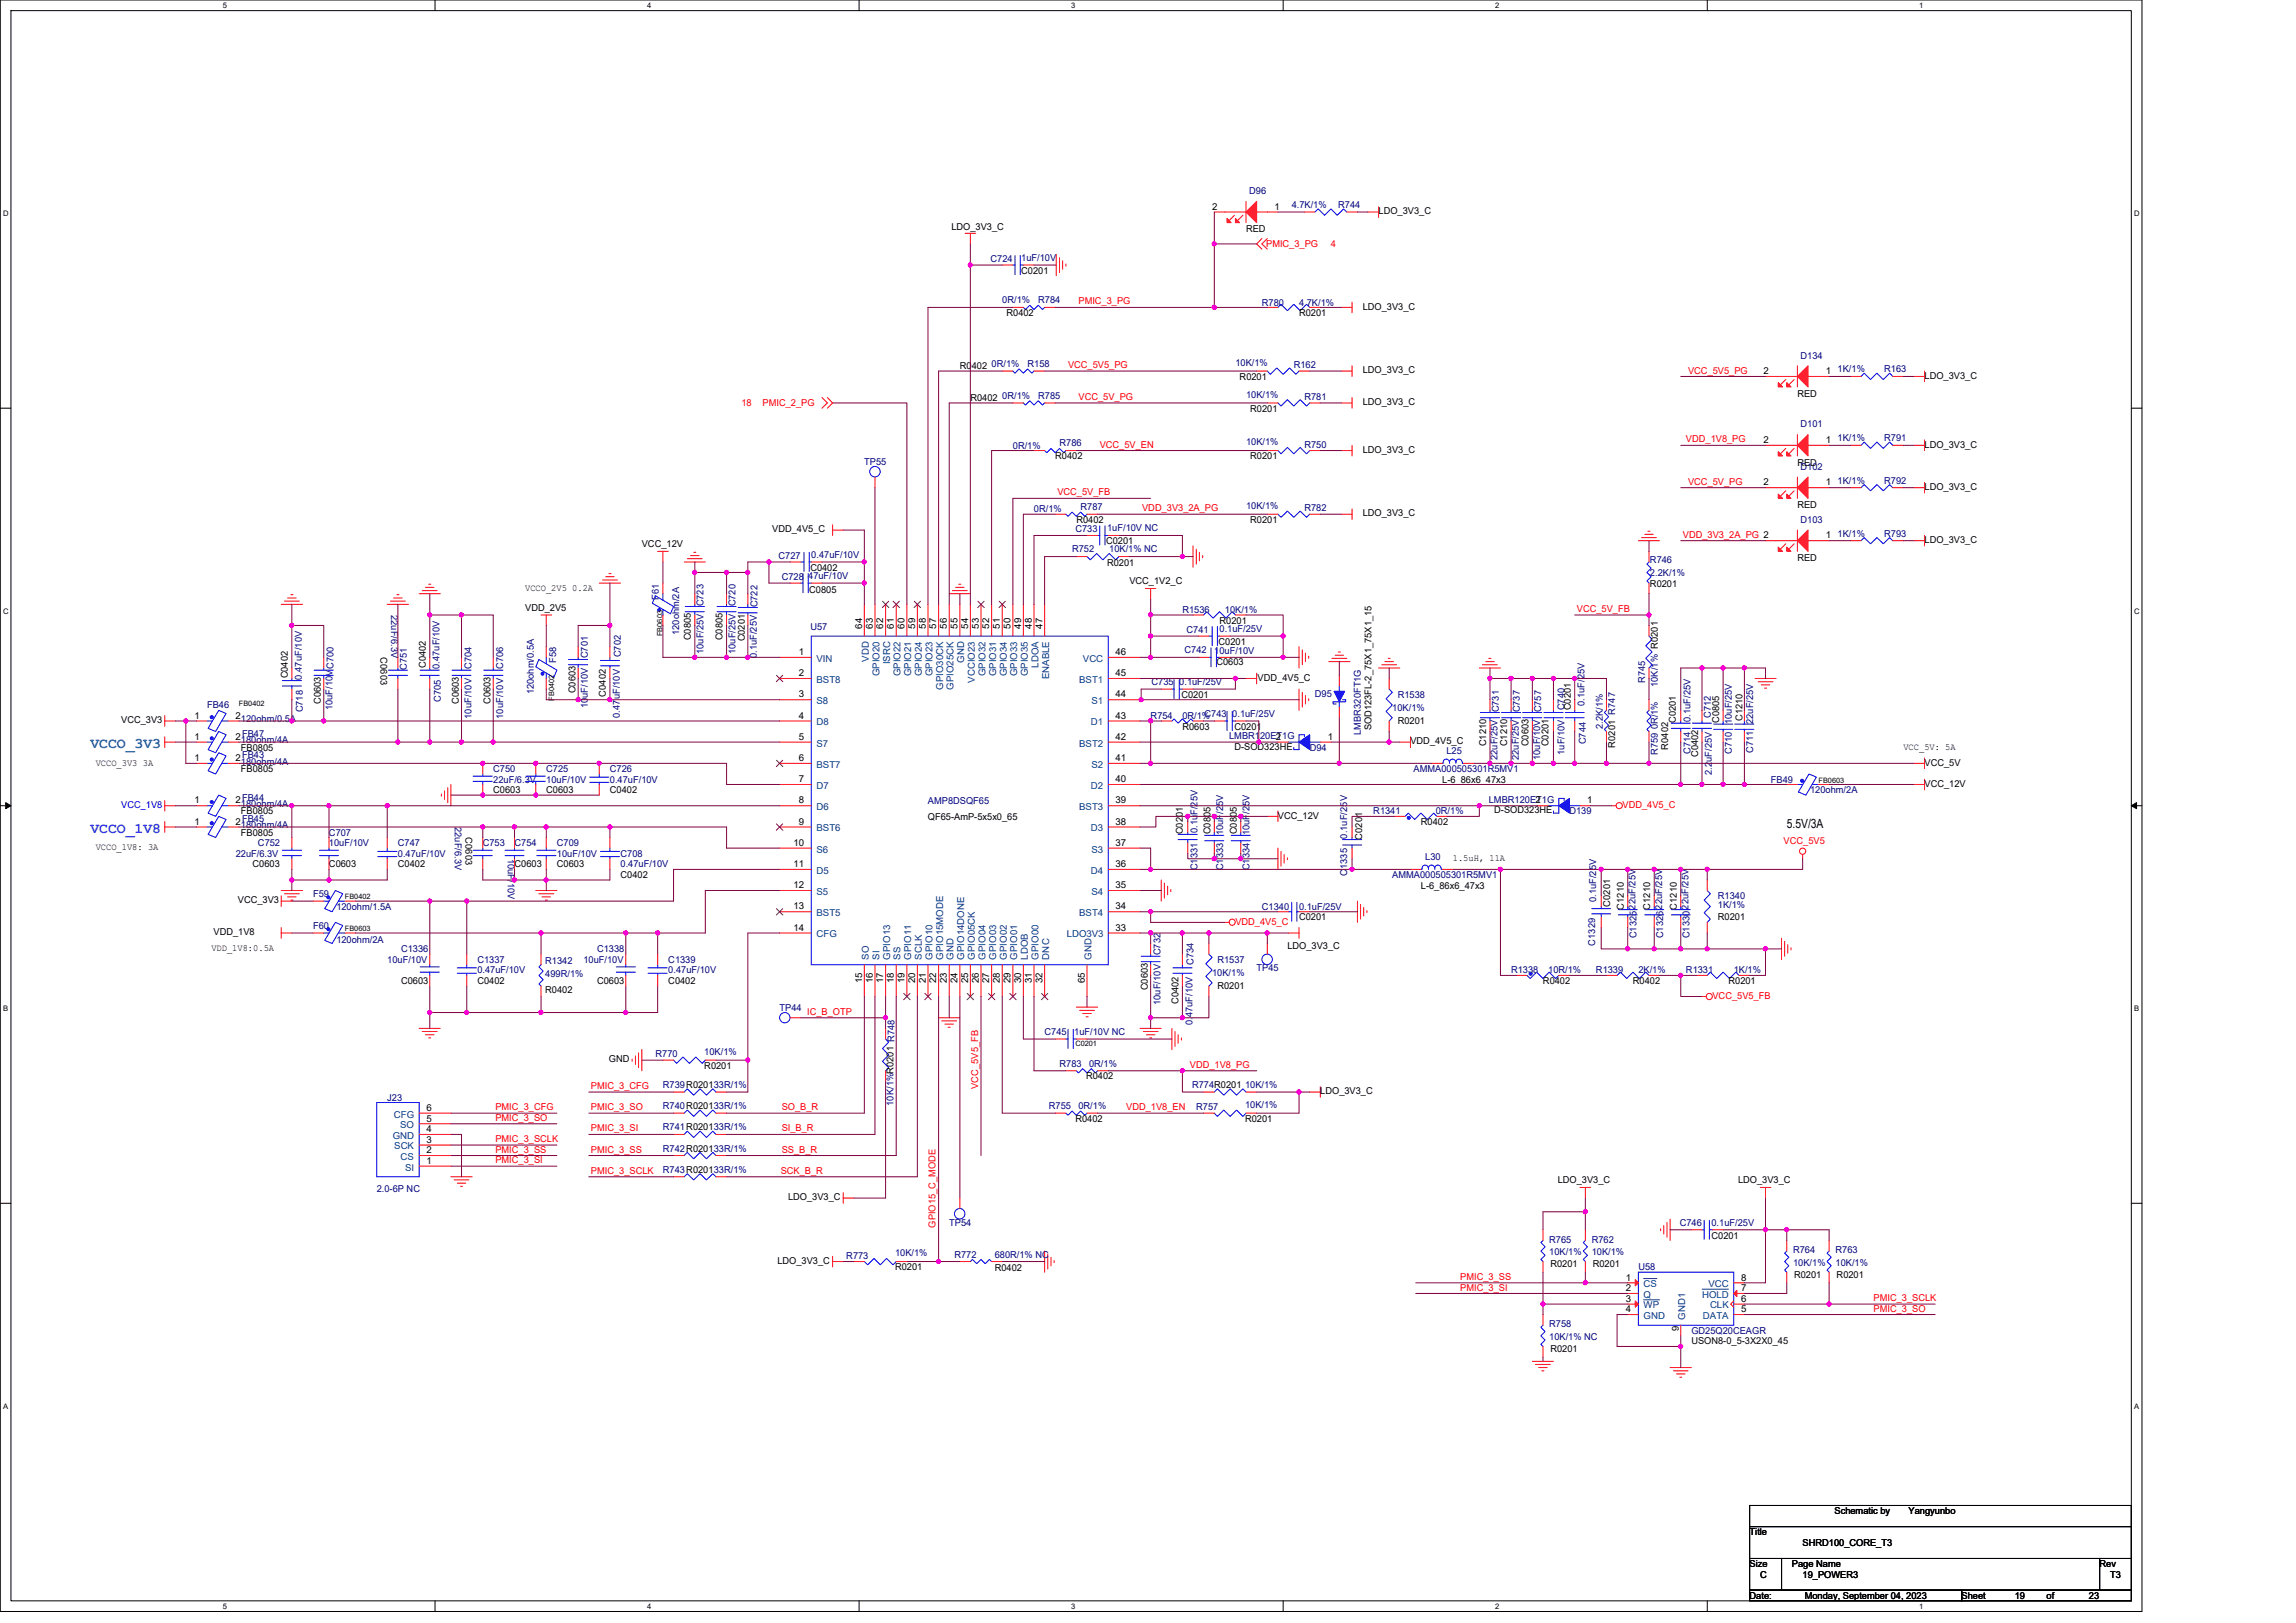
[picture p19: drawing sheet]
<svg xmlns="http://www.w3.org/2000/svg" width="297mm" height="210mm" viewBox="0 0 297 210" stroke-linecap="round" stroke-linejoin="round" font-family="sans-serif">
<defs><g id="words">
<text font-size="1.9" fill="#0080c0" x="11.7" y="96.8">VCCO_3V3</text>
<text font-size="1.9" fill="#0080ff" x="11.7" y="107.8">VCCO_1V8</text>
<text font-size="1.6" x="231.2" y="107.2">5.5V/3A</text>
<g font-size="1.2">
<text x="123.1" y="29.8">LDO_3V3_C</text>
<text x="156.8" y="27.1">2</text>
<text x="164.9" y="27.1">1</text>
<text x="178.3" y="27.7">LDO_3V3_C</text>
<text x="132.1" y="35.4">C0201</text>
<text x="161.2" y="30.1">RED</text>
<text x="130.2" y="40.9">R0402</text>
<text x="168.1" y="40.9">R0201</text>
<text x="176.3" y="40.1">LDO_3V3_C</text>
<text x="124.2" y="47.8">R0402</text>
<text x="125.5" y="51.9">R0402</text>
<text x="160.4" y="49.1">R0201</text>
<text x="161.8" y="53.3">R0201</text>
<text x="176.3" y="52.4">LDO_3V3_C</text>
<text x="176.3" y="48.3">LDO_3V3_C</text>
<text x="228.2" y="48.4">2</text>
<text x="232.5" y="51.3">RED</text>
<text x="236.2" y="48.4">1</text>
<text x="249" y="49">LDO_3V3_C</text>
<text x="136.5" y="59.4">R0402</text>
<text x="161.8" y="59.4">R0201</text>
<text x="176.3" y="58.6">LDO_3V3_C</text>
<text x="228.2" y="57.3">2</text>
<text x="236.2" y="57.3">1</text>
<text x="249" y="57.9">LDO_3V3_C</text>
<text x="228.2" y="62.8">2</text>
<text x="232.5" y="60.2">RED</text>
<text x="232.5" y="65.7">RED</text>
<text x="236.2" y="62.8">1</text>
<text x="249" y="63.4">LDO_3V3_C</text>
<text x="83" y="70.8">VCC_12V</text>
<text x="99.9" y="68.9">VDD_4V5_C</text>
<text x="139.3" y="67.6">R0402</text>
<text x="143.1" y="70.4">C0201</text>
<text x="161.8" y="67.6">R0201</text>
<text x="176.3" y="66.8">LDO_3V3_C</text>
<text x="236.2" y="69.7">1</text>
<text x="249" y="70.3">LDO_3V3_C</text>
<text x="67.9" y="76.4">VCCO_2V5 0.2A</text>
<text x="104.7" y="76.7">C0805</text>
<text x="104.8" y="73.8">C0402</text>
<text x="143.2" y="73.3">R0201</text>
<text x="146.1" y="75.6">VCC_1V2_C</text>
<text x="213.5" y="76">R0201</text>
<text x="232.5" y="72.6">RED</text>
<text x="67.9" y="79">VDD_2V5</text>
<text x="89.4" y="82.8" transform="rotate(-90 89.4 82.8)">C0805</text>
<text x="93.5" y="82.8" transform="rotate(-90 93.5 82.8)">C0805</text>
<text x="96.4" y="83" transform="rotate(-90 96.4 83)">C0201</text>
<text x="111.5" y="81.3" transform="rotate(-90 111.5 81.3)">64</text>
<text x="112.9" y="81.3" transform="rotate(-90 112.9 81.3)">63</text>
<text x="114.3" y="81.3" transform="rotate(-90 114.3 81.3)">62</text>
<text x="115.7" y="81.3" transform="rotate(-90 115.7 81.3)">61</text>
<text x="117" y="81.3" transform="rotate(-90 117 81.3)">60</text>
<text x="118.4" y="81.3" transform="rotate(-90 118.4 81.3)">59</text>
<text x="119.8" y="81.3" transform="rotate(-90 119.8 81.3)">58</text>
<text x="121.1" y="81.3" transform="rotate(-90 121.1 81.3)">57</text>
<text x="122.5" y="81.3" transform="rotate(-90 122.5 81.3)">56</text>
<text x="123.9" y="81.3" transform="rotate(-90 123.9 81.3)">55</text>
<text x="125.2" y="81.3" transform="rotate(-90 125.2 81.3)">54</text>
<text x="126.6" y="81.3" transform="rotate(-90 126.6 81.3)">53</text>
<text x="128" y="81.3" transform="rotate(-90 128 81.3)">52</text>
<text x="129.4" y="81.3" transform="rotate(-90 129.4 81.3)">51</text>
<text x="130.7" y="81.3" transform="rotate(-90 130.7 81.3)">50</text>
<text x="132.1" y="81.3" transform="rotate(-90 132.1 81.3)">49</text>
<text x="133.5" y="81.3" transform="rotate(-90 133.5 81.3)">48</text>
<text x="134.8" y="81.3" transform="rotate(-90 134.8 81.3)">47</text>
<text x="157.6" y="83.4">C0201</text>
<text x="157.8" y="80.7">R0201</text>
<text x="37.3" y="87.8" transform="rotate(-90 37.3 87.8)">C0402</text>
<text x="49.2" y="85" transform="rotate(90 49.2 85)">C0603</text>
<text x="55.1" y="86.4" transform="rotate(-90 55.1 86.4)">C0402</text>
<text x="74.4" y="89.7" transform="rotate(-90 74.4 89.7)">C0603</text>
<text x="103.3" y="84.8">1</text>
<text x="103.3" y="87.5">2</text>
<text x="144.3" y="84.8">46</text>
<text x="144.3" y="87.5">45</text>
<text x="157.4" y="86">C0603</text>
<text x="162.7" y="88.1">VDD_4V5_C</text>
<text x="15.7" y="93.6">VCC_3V3</text>
<text x="25.2" y="95.7">1</text>
<text x="25.2" y="93">1</text>
<text x="30.5" y="95.7">2</text>
<text x="30.5" y="93">2</text>
<text x="41.5" y="91.1" transform="rotate(-90 41.5 91.1)">C0603</text>
<text x="59.3" y="91.1" transform="rotate(-90 59.3 91.1)">C0603</text>
<text x="63.5" y="91.1" transform="rotate(-90 63.5 91.1)">C0603</text>
<text x="78.4" y="90.1" transform="rotate(-90 78.4 90.1)">C0402</text>
<text x="103.3" y="90.2">3</text>
<text x="103.3" y="93">4</text>
<text x="103.3" y="95.7">5</text>
<text x="144.3" y="90.2">44</text>
<text x="144.3" y="93">43</text>
<text x="144.3" y="95.7">42</text>
<text x="152.8" y="90.3">C0201</text>
<text x="153" y="94.4">R0603</text>
<text x="159.7" y="94.4">C0201</text>
<text x="165.1" y="95.7">2</text>
<text x="171.8" y="95.7">1</text>
<text x="177.4" y="94.5" transform="rotate(-90 177.4 94.5)">SOD123FL-2_75X1_75X1_15</text>
<text x="180.8" y="93.7">R0201</text>
<text x="203.2" y="91.9" transform="rotate(-90 203.2 91.9)">C0201</text>
<text x="216.8" y="93.6" transform="rotate(-90 216.8 93.6)">C0201</text>
<text x="222.4" y="93.6" transform="rotate(-90 222.4 93.6)">C0805</text>
<text x="225.4" y="93.3" transform="rotate(-90 225.4 93.3)">C1210</text>
<text x="12.4" y="99">VCCO_3V3 3A</text>
<text x="25.2" y="98.5">1</text>
<text x="30.5" y="98.5">2</text>
<text x="31.2" y="97.1">FB0805</text>
<text x="31.2" y="99.9">FB0805</text>
<text x="103.3" y="98.5">6</text>
<text x="103.3" y="101.2">7</text>
<text x="144.3" y="98.5">41</text>
<text x="144.3" y="101.2">40</text>
<text x="159.7" y="97">D-SOD323HE</text>
<text x="182.5" y="96.3">VDD_4V5_C</text>
<text x="186.6" y="101.3">L-6_86x6_47x3</text>
<text x="192.3" y="96.6" transform="rotate(-90 192.3 96.6)">C1210</text>
<text x="195" y="96.6" transform="rotate(-90 195 96.6)">C1210</text>
<text x="197.7" y="96.6" transform="rotate(-90 197.7 96.6)">C0603</text>
<text x="200.3" y="96.6" transform="rotate(-90 200.3 96.6)">C0201</text>
<text x="209" y="96.7" transform="rotate(-90 209 96.7)">R0201 R747</text>
<text x="215.8" y="97" transform="rotate(-90 215.8 97)">R0402</text>
<text x="219.7" y="97.9" transform="rotate(-90 219.7 97.9)">C0402</text>
<text x="246.2" y="97">VCC_5V: 5A</text>
<text x="249" y="101.8">VCC_12V</text>
<text x="249" y="99.1">VCC_5V</text>
<text x="25.2" y="106.7">1</text>
<text x="25.2" y="103.9">1</text>
<text x="30.5" y="106.7">2</text>
<text x="30.5" y="103.9">2</text>
<text x="31.2" y="105.4">FB0805</text>
<text x="63.8" y="102.6">C0603</text>
<text x="70.7" y="102.6">C0603</text>
<text x="78.9" y="102.6">C0402</text>
<text x="103.3" y="103.9">8</text>
<text x="103.3" y="106.7">9</text>
<text x="120.1" y="106">QF65-AmP-5x5x0_65</text>
<text x="144.3" y="106.7">38</text>
<text x="144.3" y="103.9">39</text>
<text x="153" y="108" transform="rotate(-90 153 108)">C0201</text>
<text x="156.6" y="108" transform="rotate(-90 156.6 108)">C0805</text>
<text x="160" y="108" transform="rotate(-90 160 108)">C0805</text>
<text x="165.3" y="105.9">VCC_12V</text>
<text x="183.8" y="106.7">R0402</text>
<text x="193.3" y="105.2">D-SOD323HE</text>
<text x="198.7" y="103.9">2</text>
<text x="205.4" y="103.9">1</text>
<text x="12.4" y="110">VCCO_1V8: 3A</text>
<text x="31.2" y="108.1">FB0805</text>
<text x="32.7" y="112.2">C0603</text>
<text x="42.6" y="112.2">C0603</text>
<text x="51.5" y="112.2">C0402</text>
<text x="60.2" y="108.4" transform="rotate(90 60.2 108.4)">C0603</text>
<text x="66.6" y="112.2">C0603</text>
<text x="72" y="112.2">C0603</text>
<text x="80.3" y="113.6">C0402</text>
<text x="102.7" y="109.4">10</text>
<text x="102.7" y="112.2">11</text>
<text x="144.3" y="109.4">37</text>
<text x="144.3" y="112.2">36</text>
<text x="176.2" y="108.6" transform="rotate(-90 176.2 108.6)">C0201</text>
<text x="188" y="111.4">1.5uH, 11A</text>
<text x="30.8" y="116.9">VCC_3V3</text>
<text x="102.7" y="114.9">12</text>
<text x="102.7" y="117.7">13</text>
<text x="144.3" y="114.9">35</text>
<text x="144.3" y="117.7">34</text>
<text x="168.1" y="119.1">C0201</text>
<text x="183.8" y="115">L-6_86x6_47x3</text>
<text x="208.3" y="117.3" transform="rotate(-90 208.3 117.3)">C0201</text>
<text x="210.1" y="117.7" transform="rotate(-90 210.1 117.7)">C1210</text>
<text x="213.5" y="117.7" transform="rotate(-90 213.5 117.7)">C1210</text>
<text x="216.9" y="117.7" transform="rotate(-90 216.9 117.7)">C1210</text>
<text x="222.2" y="119.1">R0201</text>
<text x="27.3" y="123">VDD_1V8:0.5A</text>
<text x="27.6" y="121">VDD_1V8</text>
<text x="102.7" y="120.4">14</text>
<text x="144.3" y="120.4">33</text>
<text x="166.6" y="122.8">LDO_3V3_C</text>
<text x="51.9" y="127.3">C0603</text>
<text x="61.8" y="127.3">C0402</text>
<text x="70.5" y="128.4">R0402</text>
<text x="77.3" y="127.3">C0603</text>
<text x="86.5" y="127.3">C0402</text>
<text x="111.5" y="127.2" transform="rotate(-90 111.5 127.2)">15</text>
<text x="112.9" y="127.2" transform="rotate(-90 112.9 127.2)">16</text>
<text x="114.3" y="127.2" transform="rotate(-90 114.3 127.2)">17</text>
<text x="115.7" y="127.2" transform="rotate(-90 115.7 127.2)">18</text>
<text x="117" y="127.2" transform="rotate(-90 117 127.2)">19</text>
<text x="118.4" y="127.2" transform="rotate(-90 118.4 127.2)">20</text>
<text x="119.8" y="127.2" transform="rotate(-90 119.8 127.2)">21</text>
<text x="121.1" y="127.2" transform="rotate(-90 121.1 127.2)">22</text>
<text x="122.5" y="127.2" transform="rotate(-90 122.5 127.2)">23</text>
<text x="123.9" y="127.2" transform="rotate(-90 123.9 127.2)">24</text>
<text x="125.2" y="127.2" transform="rotate(-90 125.2 127.2)">25</text>
<text x="126.6" y="127.2" transform="rotate(-90 126.6 127.2)">26</text>
<text x="128" y="127.2" transform="rotate(-90 128 127.2)">27</text>
<text x="129.4" y="127.2" transform="rotate(-90 129.4 127.2)">28</text>
<text x="130.7" y="127.2" transform="rotate(-90 130.7 127.2)">29</text>
<text x="132.1" y="127.2" transform="rotate(-90 132.1 127.2)">30</text>
<text x="133.5" y="127.2" transform="rotate(-90 133.5 127.2)">31</text>
<text x="134.8" y="127.2" transform="rotate(-90 134.8 127.2)">32</text>
<text x="140.3" y="127.2" transform="rotate(-90 140.3 127.2)">65</text>
<text x="148.5" y="128.1" transform="rotate(-90 148.5 128.1)">C0603</text>
<text x="152.5" y="129.9" transform="rotate(-90 152.5 129.9)">C0402</text>
<text x="157.5" y="128">R0201</text>
<text x="199.6" y="127.3">R0402</text>
<text x="211.3" y="127.3">R0402</text>
<text x="223.6" y="127.3">R0201</text>
<text x="78.8" y="137.5">GND</text>
<text x="55.2" y="143.7">6</text>
<text x="91.1" y="138.3">R0201</text>
<text x="140.5" y="139.7">R0402</text>
<text x="170.8" y="141.6">LDO_3V3_C</text>
<text x="55.2" y="147.8">3</text>
<text x="55.2" y="146.5">4</text>
<text x="55.2" y="149.2">2</text>
<text x="55.2" y="145.1">5</text>
<text x="139.1" y="145.1">R0402</text>
<text x="161.1" y="145.1">R0201</text>
<text x="55.2" y="150.6">1</text>
<text x="102" y="155.3">LDO_3V3_C</text>
<text x="201.5" y="153.1">LDO_3V3_C</text>
<text x="224.9" y="153.1">LDO_3V3_C</text>
<text x="221.4" y="160.4">C0201</text>
<text x="100.6" y="163.5">LDO_3V3_C</text>
<text x="115.8" y="164.3">R0201</text>
<text x="128.7" y="164.5">R0402</text>
<text x="200.6" y="163.9">R0201</text>
<text x="206.1" y="163.9">R0201</text>
<text x="210.3" y="165.7">1</text>
<text x="210.3" y="167">2</text>
<text x="225.3" y="167">7</text>
<text x="225.3" y="165.7">8</text>
<text x="232.1" y="165.3">R0201</text>
<text x="237.6" y="165.3">R0201</text>
<text x="210.3" y="168.4">3</text>
<text x="210.3" y="169.8">4</text>
<text x="217.2" y="172.1" transform="rotate(-90 217.2 172.1)">9</text>
<text x="218.8" y="173.9">USON8-0_5-3X2X0_45</text>
<text x="225.3" y="169.8">5</text>
<text x="225.3" y="168.4">6</text>
<text x="200.6" y="174.9">R0201</text>
<text x="237.3" y="195.9">Schematic by</text>
<text x="246.9" y="195.9">Yangyunbo</text>
<text x="226.4" y="198.6">Title</text>
<text x="226.4" y="202.8">Size</text>
<text x="231.8" y="202.8">Page Name</text>
<text x="233.2" y="200">SHRD100_CORE_T3</text>
<text x="271.6" y="202.8">Rev</text>
<text x="226.4" y="206.9">Date:</text>
<text x="227.7" y="204.1">C</text>
<text x="233.2" y="204.1">19_POWER3</text>
<text x="233.5" y="206.9">Monday, September 04, 2023</text>
<text x="253.8" y="206.9">Sheet</text>
<text x="260.6" y="206.9">19</text>
<text x="264.8" y="206.9">of</text>
<text x="270.3" y="206.9">23</text>
<text x="273" y="204.1">T3</text>
</g>
<g font-size="1.2" fill="#000080">
<text x="161.6" y="25.1">D96</text>
<text x="167.1" y="26.9">4.7K/1%</text>
<text x="173.1" y="26.9">R744</text>
<text x="128.2" y="33.9">C724</text>
<text x="132.1" y="33.8">1uF/10V</text>
<text x="129.7" y="39.3">0R/1%</text>
<text x="134.3" y="39.3">R784</text>
<text x="163.3" y="39.5">R780</text>
<text x="168.1" y="39.5">4.7K/1%</text>
<text x="128.3" y="47.5">0R/1%</text>
<text x="132.9" y="47.5">R158</text>
<text x="159.8" y="47.3">10K/1%</text>
<text x="167.4" y="47.6">R162</text>
<text x="232.9" y="46.4">D134</text>
<text x="129.7" y="51.6">0R/1%</text>
<text x="134.3" y="51.6">R785</text>
<text x="161.2" y="51.5">10K/1%</text>
<text x="168.8" y="51.7">R781</text>
<text x="237.7" y="48.2">1K/1%</text>
<text x="243.8" y="48.2">R163</text>
<text x="131" y="58">0R/1%</text>
<text x="137.1" y="57.8">R786</text>
<text x="161.2" y="57.6">10K/1%</text>
<text x="168.8" y="57.9">R750</text>
<text x="232.9" y="55.3">D101</text>
<text x="237.7" y="57.1">1K/1%</text>
<text x="243.8" y="57.1">R791</text>
<text x="111.8" y="60.1">TP55</text>
<text x="139.8" y="66">R787</text>
<text x="161.2" y="65.9">10K/1%</text>
<text x="232.9" y="60.8">D102</text>
<text x="237.7" y="62.6">1K/1%</text>
<text x="243.8" y="62.6">R792</text>
<text x="133.8" y="66.3">0R/1%</text>
<text x="138.7" y="71.5">R752</text>
<text x="139.1" y="68.9">C733</text>
<text x="143.2" y="68.7">1uF/10V NC</text>
<text x="143.5" y="71.5">10K/1% NC</text>
<text x="168.8" y="66.1">R782</text>
<text x="232.9" y="67.6">D103</text>
<text x="237.7" y="69.4">1K/1%</text>
<text x="243.8" y="69.4">R793</text>
<text x="85.3" y="77.6" transform="rotate(-90 85.3 77.6)">F61</text>
<text x="100.7" y="72.3">C727</text>
<text x="101.1" y="75.1">C728</text>
<text x="104.6" y="74.9">47uF/10V</text>
<text x="105" y="72.2">0.47uF/10V</text>
<text x="213.5" y="72.9">R746</text>
<text x="213.5" y="74.5">2.2K/1%</text>
<text x="50.6" y="79.6" transform="rotate(90 50.6 79.6)">22uF/6.3V</text>
<text x="87.9" y="82.2" transform="rotate(-90 87.9 82.2)">120ohm/2A</text>
<text x="91" y="78.5" transform="rotate(-90 91 78.5)">C723</text>
<text x="95.1" y="78.5" transform="rotate(-90 95.1 78.5)">C720</text>
<text x="98" y="78.6" transform="rotate(-90 98 78.6)">C722</text>
<text x="104.8" y="81.5">U57</text>
<text x="153" y="79.3">R1536</text>
<text x="153.5" y="81.9">C741</text>
<text x="157.8" y="81.8">0.1uF/25V</text>
<text x="158.5" y="79.3">10K/1%</text>
<text x="39" y="87.9" transform="rotate(-90 39 87.9)">0.47uF/10V</text>
<text x="52.6" y="86.7" transform="rotate(-90 52.6 86.7)">C751</text>
<text x="56.9" y="86.6" transform="rotate(-90 56.9 86.6)">0.47uF/10V</text>
<text x="61" y="86.6" transform="rotate(-90 61 86.6)">C704</text>
<text x="65.1" y="86.6" transform="rotate(-90 65.1 86.6)">C706</text>
<text x="69.1" y="89.9" transform="rotate(-90 69.1 89.9)">120ohm/0.5A</text>
<text x="72" y="85.7" transform="rotate(-90 72 85.7)">F58</text>
<text x="76.1" y="85.2" transform="rotate(-90 76.1 85.2)">C701</text>
<text x="80.3" y="85" transform="rotate(-90 80.3 85)">C702</text>
<text x="91" y="84.6" transform="rotate(-90 91 84.6)">10uF/25V</text>
<text x="95.1" y="84.6" transform="rotate(-90 95.1 84.6)">10uF/25V</text>
<text x="97.9" y="85.2" transform="rotate(-90 97.9 85.2)">0.1uF/25V</text>
<text x="149" y="88.6">C735 0.1uF/25V</text>
<text x="153.2" y="84.5">C742</text>
<text x="157.1" y="84.7">10uF/10V</text>
<text x="212.8" y="88.3" transform="rotate(-90 212.8 88.3)">R745</text>
<text x="214.5" y="88.9" transform="rotate(-90 214.5 88.9)">10K/1% R0201</text>
<text x="26.8" y="91.7">FB46</text>
<text x="31.2" y="93.4">120ohm/0.5A</text>
<text x="31.3" y="95.4">FB47</text>
<text x="39.2" y="92.2" transform="rotate(-90 39.2 92.2)">C718</text>
<text x="43" y="91.9" transform="rotate(-90 43 91.9)">10uF/10VC700</text>
<text x="57" y="90.8" transform="rotate(-90 57 90.8)">C705</text>
<text x="61" y="93" transform="rotate(-90 61 93)">10uF/10V</text>
<text x="65.1" y="93" transform="rotate(-90 65.1 93)">10uF/10V</text>
<text x="76.1" y="91.6" transform="rotate(-90 76.1 91.6)">10uF/10V</text>
<text x="80.2" y="92.9" transform="rotate(-90 80.2 92.9)">0.47uF/10V</text>
<text x="148.9" y="93">R754</text>
<text x="153" y="93">0R/1%</text>
<text x="155.8" y="92.8">C743 0.1uF/25V</text>
<text x="159" y="95.6">LMBR120ET1G</text>
<text x="170.1" y="90.1">D95</text>
<text x="176.1" y="95.1" transform="rotate(-90 176.1 95.1)">LMBR320FT1G</text>
<text x="180.1" y="91.9">10K/1%</text>
<text x="180.8" y="90.3">R1538</text>
<text x="193.9" y="92.2" transform="rotate(-90 193.9 92.2)">C731</text>
<text x="196.6" y="92.2" transform="rotate(-90 196.6 92.2)">C737</text>
<text x="199.4" y="92.2" transform="rotate(-90 199.4 92.2)">C757</text>
<text x="202.4" y="91.9" transform="rotate(-90 202.4 91.9)">C740</text>
<text x="205" y="91.4" transform="rotate(-90 205 91.4)">0.1uF/25V</text>
<text x="207.3" y="94.4" transform="rotate(-90 207.3 94.4)">2.2K/1%</text>
<text x="218.7" y="93.4" transform="rotate(-90 218.7 93.4)">0.1uF/25V</text>
<text x="221.3" y="92.9" transform="rotate(-90 221.3 92.9)">C712</text>
<text x="224.1" y="93.7" transform="rotate(-90 224.1 93.7)">10uF/25V</text>
<text x="31.2" y="96.2">180ohm/4A</text>
<text x="31.2" y="98.9">180ohm/4A</text>
<text x="31.3" y="98.1">FB43</text>
<text x="63.8" y="99.9">C750</text>
<text x="63.8" y="101.3">22uF/6.3V</text>
<text x="70.7" y="99.9">C725</text>
<text x="70.7" y="101.3">10uF/10V</text>
<text x="78.9" y="99.9">C726</text>
<text x="78.9" y="101.3">0.47uF/10V</text>
<text x="169.4" y="97.1">D94</text>
<text x="182.9" y="99.9">AMMA000505301R5MV1</text>
<text x="187.1" y="97.6">L25</text>
<text x="193.8" y="98.3" transform="rotate(-90 193.8 98.3)">22uF/25V</text>
<text x="196.5" y="98.3" transform="rotate(-90 196.5 98.3)">22uF/25V</text>
<text x="199.2" y="98.3" transform="rotate(-90 199.2 98.3)">10uF/10V</text>
<text x="202.4" y="97.7" transform="rotate(-90 202.4 97.7)">1uF/10V</text>
<text x="205.1" y="96.3" transform="rotate(-90 205.1 96.3)">C744</text>
<text x="214.5" y="97.7" transform="rotate(-90 214.5 97.7)">R759 0R/1%</text>
<text x="218.7" y="97.5" transform="rotate(-90 218.7 97.5)">C714</text>
<text x="221.5" y="100.3" transform="rotate(-90 221.5 100.3)">2.2uF/25V</text>
<text x="224.1" y="97.5" transform="rotate(-90 224.1 97.5)">C710</text>
<text x="226.8" y="97.4" transform="rotate(-90 226.8 97.4)">C711 22uF/25V</text>
<text x="229.1" y="101.3">FB49</text>
<text x="31.2" y="107.1">180ohm/4A</text>
<text x="31.2" y="104.4">180ohm/4A</text>
<text x="31.3" y="106.3">FB45</text>
<text x="31.3" y="103.6">FB44</text>
<text x="58.8" y="107" transform="rotate(90 58.8 107)">22uF/6.3V</text>
<text x="120.1" y="104">AMP8DSQF65</text>
<text x="154.9" y="107.8" transform="rotate(-90 154.9 107.8)">0.1uF/25V</text>
<text x="177.7" y="105.4">R1341</text>
<text x="185.8" y="105.4">0R/1%</text>
<text x="192.6" y="103.9">LMBR120ET1G</text>
<text x="203" y="105.4">D139</text>
<text x="234.2" y="102.6">120ohm/2A</text>
<text x="30.5" y="110.8">22uF/6.3V</text>
<text x="33.4" y="109.5">C752</text>
<text x="42.6" y="108.1">C707</text>
<text x="42.6" y="109.5">10uF/10V</text>
<text x="51.5" y="109.5">C747</text>
<text x="51.5" y="110.8">0.47uF/10V</text>
<text x="62.5" y="109.5">C753</text>
<text x="65.7" y="111.1" transform="rotate(90 65.7 111.1)">10uF/10V</text>
<text x="66.6" y="109.5">C754</text>
<text x="72" y="109.5">C709</text>
<text x="72" y="110.8">10uF/10V</text>
<text x="80.3" y="110.8">C708</text>
<text x="80.3" y="112.2">0.47uF/10V</text>
<text x="154.9" y="112.6" transform="rotate(-90 154.9 112.6)">C1331</text>
<text x="158.2" y="112.6" transform="rotate(-90 158.2 112.6)">C1333</text>
<text x="158.2" y="108.1" transform="rotate(-90 158.2 108.1)">10uF/25V</text>
<text x="161.7" y="112.6" transform="rotate(-90 161.7 112.6)">C1334</text>
<text x="161.7" y="108.1" transform="rotate(-90 161.7 108.1)">10uF/25V</text>
<text x="174.3" y="113.3" transform="rotate(-90 174.3 113.3)">C1335</text>
<text x="174.3" y="108.5" transform="rotate(-90 174.3 108.5)">0.1uF/25V</text>
<text x="180.1" y="113.6">AMMA000505301R5MV1</text>
<text x="184.4" y="111.3">L30</text>
<text x="40.5" y="116.1">F59</text>
<text x="43.5" y="117.7">120ohm/1.5A</text>
<text x="163.3" y="117.7">C1340</text>
<text x="168.1" y="117.7">0.1uF/25V</text>
<text x="206.5" y="116.7" transform="rotate(-90 206.5 116.7)">0.1uF/25V</text>
<text x="211.6" y="117.7" transform="rotate(-90 211.6 117.7)">22uF/25V</text>
<text x="215" y="117.7" transform="rotate(-90 215 117.7)">22uF/25V</text>
<text x="218.5" y="117.7" transform="rotate(-90 218.5 117.7)">22uF/25V</text>
<text x="222.2" y="116.3">R1340</text>
<text x="222.2" y="117.4">1K/1%</text>
<text x="40.5" y="120.2">F60</text>
<text x="43.5" y="122">120ohm/2A</text>
<text x="50.1" y="124.6">10uF/10V</text>
<text x="51.9" y="123.2">C1336</text>
<text x="61.8" y="124.6">C1337</text>
<text x="61.8" y="125.9">0.47uF/10V</text>
<text x="70.5" y="124.7">R1342</text>
<text x="75.5" y="124.6">10uF/10V</text>
<text x="77.3" y="123.2">C1338</text>
<text x="86.5" y="124.6">C1339</text>
<text x="86.5" y="125.9">0.47uF/10V</text>
<text x="150.1" y="123.6" transform="rotate(-90 150.1 123.6)">C732</text>
<text x="154.4" y="124.8" transform="rotate(-90 154.4 124.8)">C734</text>
<text x="157.5" y="124.6">R1537</text>
<text x="162.6" y="125.7">TP45</text>
<text x="195.5" y="125.9">R1338</text>
<text x="200.3" y="125.9">10R/1%</text>
<text x="206.4" y="122.3" transform="rotate(-90 206.4 122.3)">C1329</text>
<text x="206.5" y="125.9">R1339</text>
<text x="211.7" y="121.4" transform="rotate(-90 211.7 121.4)">C1325</text>
<text x="212" y="125.9">2K/1%</text>
<text x="215.2" y="121.4" transform="rotate(-90 215.2 121.4)">C1326</text>
<text x="218.1" y="125.9">R1331</text>
<text x="218.6" y="121.4" transform="rotate(-90 218.6 121.4)">C1330</text>
<text x="224.3" y="125.9">1K/1%</text>
<text x="70.5" y="126.3">499R/1%</text>
<text x="100.9" y="130.7">TP44</text>
<text x="150.1" y="130" transform="rotate(-90 150.1 130)">10uF/10V</text>
<text x="156.8" y="126.2">10K/1%</text>
<text x="84.8" y="136.8">R770</text>
<text x="91.1" y="136.5">10K/1%</text>
<text x="135.1" y="133.9">C745</text>
<text x="139" y="133.9">1uF/10V NC</text>
<text x="154.3" y="132.6" transform="rotate(-90 154.3 132.6)">0.47uF/10V</text>
<text x="50.1" y="142.4">J23</text>
<text x="85.8" y="143.5">R740R020133R/1%</text>
<text x="85.8" y="140.8">R739R020133R/1%</text>
<text x="115.6" y="143.1" transform="rotate(-90 115.6 143.1)">10K/1%R0201 R748</text>
<text x="135.7" y="143.5">R755</text>
<text x="137.1" y="138">R783</text>
<text x="139.5" y="143.5">0R/1%</text>
<text x="140.9" y="138">0R/1%</text>
<text x="154.2" y="140.8">R774R0201</text>
<text x="154.8" y="143.6">R757</text>
<text x="161.1" y="140.8">10K/1%</text>
<text x="161.1" y="143.4">10K/1%</text>
<text x="85.8" y="149">R742R020133R/1%</text>
<text x="85.8" y="146.2">R741R020133R/1%</text>
<text x="48.7" y="154.2">2.0-6P NC</text>
<text x="85.8" y="151.7">R743R020133R/1%</text>
<text x="122.8" y="158.6">TP54</text>
<text x="200.4" y="160.8">R765</text>
<text x="205.9" y="160.8">R762</text>
<text x="217.3" y="158.6">C746</text>
<text x="221.4" y="158.6">0.1uF/25V</text>
<text x="109.5" y="162.8">R773</text>
<text x="115.8" y="162.6">10K/1%</text>
<text x="123.5" y="162.7">R772</text>
<text x="128.7" y="162.7">680R/1% NC</text>
<text x="200.4" y="162.4">10K/1%</text>
<text x="205.9" y="162.4">10K/1%</text>
<text x="212" y="164.3">U58</text>
<text x="232" y="162.2">R764</text>
<text x="232" y="163.8">10K/1%</text>
<text x="237.5" y="162.2">R763</text>
<text x="237.5" y="163.8">10K/1%</text>
<text x="200.4" y="171.7">R758</text>
<text x="200.4" y="173.4">10K/1% NC</text>
<text x="218.8" y="172.6">GD25Q20CEAGR</text>
</g>
<g font-size="1.2" fill="#f00">
<text x="163.8" y="32">PMIC_3_PG</text>
<text x="172.2" y="32">4</text>
<text x="139.5" y="39.4">PMIC_3_PG</text>
<text x="138.2" y="47.6">VCC_5V5_PG</text>
<text x="95.9" y="52.6">18</text>
<text x="98.7" y="52.6">PMIC_2_PG</text>
<text x="139.5" y="51.8">VCC_5V_PG</text>
<text x="218.4" y="48.3">VCC_5V5_PG</text>
<text x="142.3" y="57.9">VCC_5V_EN</text>
<text x="218.1" y="57.2">VDD_1V8_PG</text>
<text x="136.8" y="64.1">VCC_5V_FB</text>
<text x="218.4" y="62.7">VCC_5V_PG</text>
<text x="147.8" y="66.1">VDD_3V3_2A_PG</text>
<text x="217.7" y="69.6">VDD_3V3_2A_PG 2</text>
<text x="204" y="79.2">VCC_5V_FB</text>
<text x="209.9" y="104.5">VDD_4V5_C</text>
<text x="230.8" y="109.2">VCC_5V5</text>
<text x="159.8" y="119.6">VDD_4V5_C</text>
<text x="104.4" y="131.3">IC_B_OTP</text>
<text x="221.5" y="129.2">VCC_5V5_FB</text>
<text x="64.1" y="143.6">PMIC_3_CFG</text>
<text x="76.5" y="140.9">PMIC_3_CFG</text>
<text x="76.5" y="143.6">PMIC_3_SO</text>
<text x="101.1" y="143.6">SO_B_R</text>
<text x="126.5" y="140.9" transform="rotate(-90 126.5 140.9)">VCC_5V5_FB</text>
<text x="145.7" y="143.6">VDD_1V8_EN</text>
<text x="153.9" y="138.2">VDD_1V8_PG</text>
<text x="64.1" y="145">PMIC_3_SO</text>
<text x="64.1" y="149.1">PMIC_3_SS</text>
<text x="64.1" y="147.8">PMIC_3_SCLK</text>
<text x="76.5" y="146.4">PMIC_3_SI</text>
<text x="76.5" y="149.1">PMIC_3_SS</text>
<text x="101.1" y="146.4">SI_B_R</text>
<text x="101.1" y="149.1">SS_B_R</text>
<text x="64.1" y="150.5">PMIC_3_SI</text>
<text x="76.5" y="151.9">PMIC_3_SCLK</text>
<text x="101" y="151.9">SCK_B_R</text>
<text x="121" y="158.8" transform="rotate(-90 121 158.8)">GPIO15_C_MODE</text>
<text x="188.9" y="167">PMIC_3_SI</text>
<text x="188.9" y="165.6">PMIC_3_SS</text>
<text x="242.4" y="169.7">PMIC_3_SO</text>
<text x="242.4" y="168.3">PMIC_3_SCLK</text>
</g>
<g font-size="1.2" fill="#004080">
<text x="105.6" y="85.6">VIN</text>
<text x="105.6" y="88.3">BST8</text>
<text x="112.4" y="85.6" transform="rotate(-90 112.4 85.6)">VDD</text>
<text x="113.8" y="87.5" transform="rotate(-90 113.8 87.5)">GPIO20</text>
<text x="115.1" y="86" transform="rotate(-90 115.1 86)">ISRC</text>
<text x="116.5" y="87.5" transform="rotate(-90 116.5 87.5)">GPIO22</text>
<text x="117.9" y="87.5" transform="rotate(-90 117.9 87.5)">GPIO21</text>
<text x="119.2" y="87.5" transform="rotate(-90 119.2 87.5)">GPIO24</text>
<text x="120.6" y="87.5" transform="rotate(-90 120.6 87.5)">GPIO23</text>
<text x="122" y="89.2" transform="rotate(-90 122 89.2)">GPIO30CK</text>
<text x="123.4" y="89.2" transform="rotate(-90 123.4 89.2)">GPIO25CK</text>
<text x="124.8" y="85.8" transform="rotate(-90 124.8 85.8)">GND</text>
<text x="126.1" y="88.3" transform="rotate(-90 126.1 88.3)">VCCIO23</text>
<text x="127.5" y="87.5" transform="rotate(-90 127.5 87.5)">GPIO32</text>
<text x="128.9" y="87.5" transform="rotate(-90 128.9 87.5)">GPIO31</text>
<text x="130.2" y="87.5" transform="rotate(-90 130.2 87.5)">GPIO34</text>
<text x="131.6" y="87.5" transform="rotate(-90 131.6 87.5)">GPIO33</text>
<text x="133" y="87.5" transform="rotate(-90 133 87.5)">GPIO35</text>
<text x="134.3" y="86.4" transform="rotate(-90 134.3 86.4)">LDOA</text>
<text x="135.7" y="87.9" transform="rotate(-90 135.7 87.9)">ENABLE</text>
<text x="139.6" y="88.3">BST1</text>
<text x="140.1" y="85.6">VCC</text>
<text x="105.6" y="91.1">S8</text>
<text x="105.6" y="93.9">D8</text>
<text x="141.1" y="93.9">D1</text>
<text x="141.2" y="91.1">S1</text>
<text x="105.6" y="96.6">S7</text>
<text x="105.6" y="99.3">BST7</text>
<text x="139.6" y="96.6">BST2</text>
<text x="141.2" y="99.3">S2</text>
<text x="105.6" y="102.1">D7</text>
<text x="105.6" y="104.8">D6</text>
<text x="105.6" y="107.6">BST6</text>
<text x="139.6" y="104.8">BST3</text>
<text x="141.1" y="107.6">D3</text>
<text x="141.1" y="102.1">D2</text>
<text x="105.6" y="110.3">S6</text>
<text x="105.6" y="113.1">D5</text>
<text x="141.1" y="113.1">D4</text>
<text x="141.2" y="110.3">S3</text>
<text x="105.6" y="115.8">S5</text>
<text x="105.6" y="118.5">BST5</text>
<text x="139.6" y="118.5">BST4</text>
<text x="141.2" y="115.8">S4</text>
<text x="105.6" y="121.3">CFG</text>
<text x="112.4" y="124.1" transform="rotate(-90 112.4 124.1)">SO</text>
<text x="113.8" y="124.1" transform="rotate(-90 113.8 124.1)">SI</text>
<text x="115.1" y="124.1" transform="rotate(-90 115.1 124.1)">GPIO13</text>
<text x="116.5" y="124.1" transform="rotate(-90 116.5 124.1)">SS</text>
<text x="117.9" y="124.1" transform="rotate(-90 117.9 124.1)">GPIO11</text>
<text x="119.2" y="124.1" transform="rotate(-90 119.2 124.1)">SCLK</text>
<text x="120.6" y="124.1" transform="rotate(-90 120.6 124.1)">GPIO10</text>
<text x="122" y="124.1" transform="rotate(-90 122 124.1)">GPIO15MODE</text>
<text x="123.4" y="124.1" transform="rotate(-90 123.4 124.1)">GND</text>
<text x="124.8" y="124.1" transform="rotate(-90 124.8 124.1)">GPIO14DONE</text>
<text x="126.1" y="124.1" transform="rotate(-90 126.1 124.1)">GPIO05CK</text>
<text x="127.5" y="124.1" transform="rotate(-90 127.5 124.1)">GPIO04</text>
<text x="128.9" y="124.1" transform="rotate(-90 128.9 124.1)">GPIO03</text>
<text x="130.2" y="124.1" transform="rotate(-90 130.2 124.1)">GPIO02</text>
<text x="131.6" y="124.1" transform="rotate(-90 131.6 124.1)">GPIO01</text>
<text x="133" y="124.1" transform="rotate(-90 133 124.1)">LDOB</text>
<text x="134.3" y="124.1" transform="rotate(-90 134.3 124.1)">GPIO00</text>
<text x="135.7" y="124.1" transform="rotate(-90 135.7 124.1)">DNC</text>
<text x="138" y="121.3">LDO3V3</text>
<text x="141.2" y="124.1" transform="rotate(-90 141.2 124.1)">GND</text>
<text x="50.8" y="147.3">GND</text>
<text x="51" y="144.6">CFG</text>
<text x="51" y="148.7">SCK</text>
<text x="51.8" y="146">SO</text>
<text x="51.8" y="150.1">CS</text>
<text x="52.4" y="151.4">SI</text>
<text x="212.6" y="166.5">CS</text>
<text x="212.6" y="167.9">Q</text>
<text x="220.2" y="167.9">HOLD</text>
<text x="221" y="166.5">VCC</text>
<text x="212.6" y="169.3">WP</text>
<text x="212.6" y="170.6">GND</text>
<text x="218" y="170.8" transform="rotate(-90 218 170.8)">GND1</text>
<text x="220.3" y="170.6">DATA</text>
<text x="221.2" y="169.3">CLK</text>
</g>
<text font-size="1.2" fill="#00f" x="15.7" y="104.5">VCC_1V8</text>
<g font-size="1">
<text x="28.8" y="1">5</text>
<text x="83.7" y="1">4</text>
<text x="138.6" y="1">3</text>
<text x="193.4" y="1">2</text>
<text x="248.3" y="1">1</text>
<text x=".4" y="28">D</text>
<text x="276.1" y="28">D</text>
<text x=".4" y="79.4">C</text>
<text x="85.7" y="82.3" transform="rotate(-90 85.7 82.3)">FB0603</text>
<text x="276.1" y="79.4">C</text>
<text x="30.9" y="91.4">FB0402</text>
<text x="71.7" y="90.7" transform="rotate(-90 71.7 90.7)">FB0402</text>
<text x="235.3" y="101.3">FB0603</text>
<text x="44.6" y="116.3">FB0402</text>
<text x="44.6" y="120.5">FB0603</text>
<text x=".4" y="130.9">B</text>
<text x="276.1" y="130.9">B</text>
<text x="139.1" y="135.3">C0201</text>
<text x=".4" y="182.3">A</text>
<text x="276.1" y="182.3">A</text>
<text x="28.8" y="208.2">5</text>
<text x="83.7" y="208.2">4</text>
<text x="138.6" y="208.2">3</text>
<text x="193.4" y="208.2">2</text>
<text x="248.3" y="208.2">1</text>
</g>
</g></defs>
<path d="M0 0h277.1v208.5h-277.1zM1.4 1.4h274.3v205.7h-274.3z" fill="none" stroke="#000" stroke-width=".13"/>
<g fill="#fff">
<path d="M28.8 .1h.6v1.1h-.6z"/>
<path d="M28.8 207.3h.6v1.1h-.6z"/>
</g>
<path d="M56.3 0v1.4M56.3 207.1v1.4" fill="none" stroke="#000" stroke-width=".13"/>
<g fill="#fff">
<path d="M83.7 .1h.6v1.1h-.6z"/>
<path d="M83.7 207.3h.6v1.1h-.6z"/>
</g>
<path d="M111.1 0v1.4M111.1 207.1v1.4" fill="none" stroke="#000" stroke-width=".13"/>
<g fill="#fff">
<path d="M138.6 .1h.5v1.1h-.5z"/>
<path d="M138.6 207.3h.5v1.1h-.5z"/>
</g>
<path d="M166 0v1.4M166 207.1v1.4" fill="none" stroke="#000" stroke-width=".13"/>
<g fill="#fff">
<path d="M193.4 .1h.6v1.1h-.6z"/>
<path d="M193.4 207.3h.6v1.1h-.6z"/>
</g>
<path d="M220.9 0v1.4M220.9 207.1v1.4" fill="none" stroke="#000" stroke-width=".13"/>
<g fill="#fff">
<path d="M248.3 .1h.6v1.1h-.6z"/>
<path d="M248.3 207.3h.6v1.1h-.6z"/>
<path d="M.4 27.1h.7v1.1h-.7z"/>
<path d="M276.1 27.1h.7v1.1h-.7z"/>
<path d="M.4 78.5h.7v1.1h-.7z"/>
<path d="M276.1 78.5h.7v1.1h-.7z"/>
</g>
<path d="M0 52.8h1.4M275.7 52.8h1.4" fill="none" stroke="#000" stroke-width=".13"/>
<g fill="#fff">
<path d="M.4 130h.7v1.1h-.7z"/>
<path d="M276.1 130h.7v1.1h-.7z"/>
</g>
<path d="M0 104.2h1.4M275.7 104.2h1.4" fill="none" stroke="#000" stroke-width=".13"/>
<path d="M.7 103.8l.7 .4-.7 .4zM275.7 104.2l.7-.4v.8z" fill="#000" stroke="#000" stroke-width=".13"/>
<g fill="#fff">
<path d="M.4 181.4h.7v1.1h-.7z"/>
<path d="M276.1 181.4h.7v1.1h-.7z"/>
</g>
<path d="M0 155.7h1.4M275.7 155.7h1.4M226.4 194.8h49.3v2.7h-49.3zM226.4 197.5h49.3v4.1h-49.3zM226.4 201.6h4.1v4.1h-4.1zM226.4 205.7h27.4v1.4h-27.4zM230.5 201.6h41.1v4.1h-41.1zM253.8 205.7h21.9v1.4h-21.9zM271.6 201.6h4.1v4.1h-4.1z" fill="none" stroke="#000" stroke-width=".13"/>
<g fill="none" stroke="#f00" stroke-width=".13">
<path d="M124.9 30.2h1.3M125.5 30.2v1.4M129.7 34.3h1.3M131 39.8h1.4M132.4 34.3h1.4M135.1 39.8h1.4M136.6 32.9v2.8M137.1 33.3v2M137.5 33.7v1.1M137.9 34.2v.2M157.1 27.4h4.1M159.7 27.9l-.7 .6"/>
<path d="M160.8 27.9l-.7 .6M161.2 26.1v2.7M162.6 27.4h2.7M163.3 30.9l-.7 .7 .7 .6M164 39.8h1.3M164 30.9l-.7 .7 .7 .6M168.8 27.4h1.3M169.4 39.8h1.4M173.5 39.8h1.4M174.2 27.4h1.4M174.9 39.1v1.4M177 27.4h1.3"/>
<path d="M178.3 26.8v1.3M106.3 51.4l.7 .7-.7 .7M107 51.4l.7 .7-.7 .7M129.7 48h1.3M131 52.1h1.4M133.8 48h1.3M133.8 58.3h1.3M135.1 52.1h1.4M137.9 58.3h1.4M162.6 48h1.4M164 52.1h1.3M164 58.3h1.3"/>
<path d="M168.1 48h1.3M169.4 52.1h1.4M169.4 58.3h1.4M173.5 52.1h1.4M173.5 58.3h1.4M173.5 48h1.4M174.9 51.4v1.4M174.9 57.6v1.4M174.9 47.3v1.4M228.4 48.7h4.1M228.4 57.6h4.1M231 49.1l-.7 .7"/>
<path d="M231 58l-.7 .7M232.1 49.1l-.7 .7M232.1 58l-.7 .7M232.5 47.3v2.8M232.5 56.2v2.8M233.9 48.7h2.7M233.9 57.6h2.7M239.4 48.7h1.4M239.4 57.6h1.4M244.9 48.7h1.3M244.9 57.6h1.3M247.6 57.6h1.4"/>
<path d="M247.6 48.7h1.4M249 56.9v1.4M249 48v1.4M36.4 78.2h2.7M36.8 77.8h1.9M37.2 77.4h1.1M37.6 76.9h.3M50.1 78.2h2.7M50.5 77.8h1.9M50.9 77.4h1.1M51.3 76.9h.3M54.2 76.8h2.8"/>
<path d="M54.6 76.4h2M55.1 76h1.1M55.5 75.6h.2M70 79.6h1.4M70.7 79.6v1.3M77.5 75.4h2.8M78 75h1.9M78.4 74.6h1.1M78.8 74.2h.3M85.1 71.3h1.4M85.8 79.6v1.3M85.8 75.4v1.4"/>
<path d="M85.8 71.3v1.4M88.5 72.7h2.7M88.9 72.3h1.9M89.3 71.9h1.1M89.7 71.5h.3M89.9 76.8v1.4M89.9 79.6v1.3M94 76.8v1.4M94 79.6v1.3M96.7 79.6v1.3M96.7 76.8v1.4M102.2 75.4h1.4"/>
<path d="M102.2 72.7h1.4M105 75.4h1.3M105 72.7h1.3M107.7 68.6h1.4M107.7 67.9v1.4M111.8 78.2v4.1M113.2 61.7v1.4M113.2 78.2v4.1M114.6 78.2v4.1M115.9 78.2v4.1M117.3 78.2v4.1M118.7 78.2v4.1"/>
<path d="M120.1 78.2v4.1M121.4 78.2v4.1M122.8 78.2v4.1M122.8 76.8h2.7M123.2 76.4h1.9M123.6 76h1.1M124 75.6h.3M124.2 78.2v4.1M125.5 78.2v4.1M126.9 78.2v4.1M128.3 78.2v4.1M129.7 78.2v4.1"/>
<path d="M131 78.2v4.1M132.4 78.2v4.1M133.8 78.2v4.1M135.1 78.2v4.1M136.5 66.5h1.4M139.3 72h1.3M140.6 66.5h1.4M140.6 69.3h1.4M143.4 69.3h1.4M144.8 72h1.3M148.2 76.1h1.3M148.9 76.1v1.4"/>
<path d="M154.3 79.6h1.4M154.3 70.6v2.8M154.8 71.1v1.9M155.2 71.5v1.1M155.6 71.9v.3M159.8 79.6h1.4M164 66.5h1.3M169.4 66.5h1.4M173.5 66.5h1.4M174.9 65.8v1.4M212 70h2.7M212.4 69.6h1.9"/>
<path d="M212.8 69.1h1.1M213.2 68.7h.3M213.3 75.4v1.4M213.3 71.3v1.4M228.4 70h4.1M228.4 63.1h4.1M231 70.4l-.7 .7M231 63.5l-.7 .7M232.1 70.4l-.7 .7M232.1 63.5l-.7 .7M232.5 68.6v2.7M232.5 61.7v2.8"/>
<path d="M233.9 70h2.7M233.9 63.1h2.7M239.4 70h1.4M239.4 63.1h1.4M244.9 70h1.3M244.9 63.1h1.3M247.6 63.1h1.4M247.6 70h1.4M249 62.4v1.4M249 69.3v1.3M21.3 93.3h1.4M21.3 92.6v1.4"/>
<path d="M21.3 96h1.4M21.3 95.3v1.4M25.4 96h1.4M25.4 98.8h1.4M25.4 93.3h1.4M29.5 96h1.4M29.5 98.8h1.4M29.5 93.3h1.4M37.8 86.4v1.4M37.8 89.2v1.3M41.9 85v1.4M41.9 87.8v1.4"/>
<path d="M51.5 85v1.4M51.5 87.8v1.4M55.6 85v1.4M55.6 87.8v1.4M59.7 85v1.4M59.7 87.8v1.4M62.5 98.8v1.3M63.8 85v1.4M63.8 87.8v1.4M69.3 98.8v1.3M70.7 87.8v1.4M70.7 83.7v1.3"/>
<path d="M74.8 83.7v1.3M74.8 86.4v1.4M77.5 98.8v1.3M78.9 86.4v1.4M78.9 83.7v1.3M100.9 85h4.1M100.9 87.8h4.1M100.9 90.5h4.1M100.9 93.3h4.1M100.9 96h4.1M100.9 98.8h4.1M143.4 98.8h4.1"/>
<path d="M143.4 96h4.1M143.4 93.3h4.1M143.4 90.5h4.1M143.4 87.8h4.1M143.4 85h4.1M150.2 93.3h1.4M150.2 89.2h1.4M153 89.2h1.3M154.3 93.3h1.4M155 82.3h1.4M155 85h1.4M157.1 93.3h1.4"/>
<path d="M157.8 82.3h1.3M157.8 85h1.3M159.8 93.3h1.4M161.2 87.8h1.4M162.6 87.1v1.4M165.3 96h1.4M168.1 89.2v2.7M168.1 83.7v2.7M168.5 89.6v1.9M168.5 84.1v1.9M168.9 90v1.1M168.9 84.5v1.1"/>
<path d="M169.3 90.4v.3M169.3 84.9v.3M170.8 96h1.4M171.9 85.6h2.7M172.3 85.2h1.9M172.7 84.8h1.1M173.1 84.3h.3M173.3 87.4v1.4M173.3 91.5v1.4M178.3 86.4h2.8M178.8 86h1.9M179.2 85.6h1.1"/>
<path d="M179.6 85.2h.2M179.7 87.8v1.4M179.7 93.3v1.3M181.1 96h1.4M182.5 95.3v1.4M185.2 98.8h1.4M189.3 98.8h1.4M191.4 86.4h2.7M191.8 86h1.9M192.2 85.6h1.1M192.6 85.2h.3M192.8 90.5v1.4"/>
<path d="M192.8 93.3v1.3M195.5 90.5v1.4M195.5 93.3v1.3M198.2 90.5v1.4M198.2 93.3v1.3M201 90.5v1.4M201 93.3v1.3M203.7 90.5v1.4M203.7 93.3v1.3M207.8 94.6v1.4M207.8 90.5v1.4M213.3 80.9v1.4"/>
<path d="M213.3 86.4v1.4M213.3 94.6v1.4M213.3 90.5v1.4M217.4 91.9v1.4M217.4 94.6v1.4M220.2 91.9v1.4M220.2 94.6v1.4M222.9 94.6v1.4M222.9 91.9v1.4M225.7 94.6v1.4M225.7 91.9v1.4M227.1 87.8h2.7"/>
<path d="M227.5 88.2h1.9M227.9 88.6h1.1M228.3 89h.3M247.6 98.8h1.4M249 98.1v1.3M21.3 107h1.4M21.3 106.3v1.4M21.3 104.2h1.4M21.3 103.6v1.3M25.4 107h1.4M25.4 104.2h1.4M29.5 107h1.4"/>
<path d="M29.5 104.2h1.4M36.4 115.2h2.7M36.4 116.6h1.4M36.4 115.9v1.4M36.8 115.6h1.9M37.2 116h1.1M37.6 116.5h.3M37.8 108.4v1.3M37.8 111.1v1.4M40.5 116.6h1.4M42.6 108.4v1.3M42.6 111.1v1.4"/>
<path d="M44.6 116.6h1.4M50.1 111.1v1.4M50.1 108.4v1.3M57.1 102.7v.3M57.5 102.3v1.1M57.9 101.9v1.9M58.3 101.5v2.7M62.5 101.5v1.4M62.5 108.4v1.3M62.5 111.1v1.4M66.6 108.4v1.3M66.6 111.1v1.4"/>
<path d="M69.3 115.2h2.7M69.3 101.5v1.4M69.7 115.6h1.9M70.1 116h1.1M70.5 116.5h.3M70.7 108.4v1.3M70.7 111.1v1.4M77.5 101.5v1.4M78.9 111.1v1.4M78.9 108.4v1.3M100.9 101.5h4.1M100.9 104.2h4.1"/>
<path d="M100.9 107h4.1M100.9 109.7h4.1M100.9 112.5h4.1M100.9 115.2h4.1M100.9 118h4.1M143.4 118h4.1M143.4 115.2h4.1M143.4 112.5h4.1M143.4 109.7h4.1M143.4 107h4.1M143.4 104.2h4.1M143.4 101.5h4.1"/>
<path d="M150.2 113.9v2.7M150.6 114.3v1.9M151.1 114.7v1.1M151.5 115.1v.3M153.7 106.3v1.4M153.7 109.1v1.3M157.1 109.1v1.3M157.1 106.3v1.4M158.5 119.3h.5M160.5 109.1v1.3M160.5 106.3v1.4M164 105.6h1.3"/>
<path d="M165.3 118h1.4M165.3 109.7v2.8M165.3 104.9v1.4M165.7 110.2v1.9M166.1 110.6v1.1M166.6 111v.2M168.1 118h1.3M174.9 107v1.4M174.9 109.7v1.4M175.6 116.6v2.7M176 117v1.9M176.4 117.4v1.1"/>
<path d="M176.8 117.8v.3M180.4 105.6h1.4M182.5 112.5h1.3M185.9 105.6h1.4M186.6 112.5h1.4M198.9 104.2h1.4M204.4 104.2h1.4M207.2 115.9v1.4M207.2 118.6v1.4M208.5 104.2h.6M210.6 118.6v1.4M210.6 115.9v1.4"/>
<path d="M214 118.6v1.4M214 115.9v1.4M217.4 118.6v1.4M217.4 115.9v1.4M220.9 119.3v1.4M220.9 113.9v1.3M231.2 101.5h1.3M233.2 110.6v.5M235.3 101.5h1.3M247.6 101.5h1.4M249 100.8v1.4M36.4 120.7h1.4"/>
<path d="M36.4 120v1.4M40.5 120.7h1.4M44.6 120.7h1.4M54.2 133.1h2.8M54.6 133.5h2M55.1 133.9h1.1M55.5 134.3h.2M55.6 123.4v1.4M55.6 126.2v1.4M60.4 126.2v1.4M60.4 123.4v1.4M70 127.6v1.3"/>
<path d="M70 123.4v1.4M81 123.4v1.4M81 126.2v1.4M81.8 137v.3M82.2 136.6v1.1M82.6 136.2v1.9M83 135.8v2.7M85.1 126.2v1.4M85.1 123.4v1.4M85.8 137.2h1.3M91.2 137.2h1.4M100.9 120.7h4.1"/>
<path d="M102.2 131.7h1.4M111.8 124.8v4.1M113.2 124.8v4.1M114.6 124.8v4.1M114.6 133.1v1.3M114.6 138.5v1.4M115.9 124.8v4.1M117.3 124.8v4.1M118.7 124.8v4.1M120.1 124.8v4.1M121.4 131.7h2.8M121.4 124.8v4.1"/>
<path d="M121.8 132.1h2M122.3 132.5h1.1M122.7 132.9h.2M122.8 124.8v4.1M124.2 124.8v4.1M125.5 124.8v4.1M126.9 124.8v4.1M128.3 124.8v4.1M129.7 124.8v4.1M131 124.8v4.1M132.4 124.8v4.1M133.8 124.8v4.1"/>
<path d="M135.1 124.8v4.1M136.5 134.4h1.4M137.9 138.5h1.4M139.3 134.4h1.3M139.3 130.3h2.7M139.7 130.7h1.9M140.1 131.1h1.1M140.5 131.6h.3M140.6 124.8v4.1M142 138.5h1.4M143.4 120.7h4.1M147.5 133.1h2.7"/>
<path d="M147.9 133.5h1.9M148.3 133.9h1.1M148.7 134.3h.3M148.9 122.1v1.3M148.9 124.8v1.4M151.6 133.1v2.7M152 133.5v1.9M152.4 133.9v1.1M152.8 134.3v.3M153 126.2v1.4M153 123.4v1.4M156.4 122.1v1.3"/>
<path d="M156.4 127.6v1.3M164 122.1v1.3M166.7 120.7h1.4M168.1 120v1.4M196.2 126.2h1.3M201.7 126.2h1.3M207.8 126.2h1.4M213.3 126.2h1.4M219.5 126.2h1.4M220.2 128.9h.5M225 126.2h1.4M230.5 121.4v2.7"/>
<path d="M230.9 121.8v1.9M231.3 122.2v1.1M231.7 122.6v.3M54.2 150.9h4.1M54.2 149.5h4.1M54.2 148.1h4.1M54.2 146.8h4.1M54.2 145.4h4.1M54.2 144h4.1M58.3 152.3h2.8M58.8 152.7h1.9M59.2 153.1h1.1"/>
<path d="M59.6 153.5h.2M87.1 149.5h1.4M87.1 144h1.4M87.1 152.3h1.4M87.1 141.3h1.4M87.1 146.8h1.4M92.6 149.5h1.4M92.6 144h1.4M92.6 152.3h1.4M92.6 141.3h1.4M92.6 146.8h1.4M109.1 155h1.4"/>
<path d="M109.1 154.3v1.4M124.2 155v1.4M136.5 144h1.4M140.6 144h1.4M155.7 144h1.4M155.7 141.3h1.4M161.2 144h1.4M161.2 141.3h1.4M169.4 141.3h1.4M170.8 140.6v1.4M199.6 159.1v1.4M204.4 153.6h1.4"/>
<path d="M205.1 153.6v1.4M205.1 159.1v1.4M214.8 159v.2M215.2 158.6v1.1M215.7 158.2v1.9M216.1 157.7v2.8M218.8 159.1h1.4M221.5 159.1h1.4M227.7 153.6h1.4M228.4 153.6v1.4M107.7 163.2h1.4M107.7 162.5v1.4"/>
<path d="M110.5 163.2h1.3M115.9 163.2h1.4M124.2 163.2h1.3M128.3 163.2h1.4M135.1 161.9v2.7M135.5 162.3v1.9M136 162.7v1.1M136.4 163.1v.3M198.2 176.1h2.8M198.6 176.5h2M199.1 176.9h1.1M199.5 177.4h.2"/>
<path d="M199.6 163.2v1.4M199.6 174.2v1.4M199.6 170.1v1.3M205.1 163.2v1.4M210.6 166h1.4M210.6 167.3h1.4M210.6 168.7h1.4M210.6 170.1h1.4M216.1 176.9h2.7M216.5 177.4h1.9M216.9 177.8h1.1M217.3 178.2h.3"/>
<path d="M217.4 171.4v1.4M224.3 168.3l-.4 .4 .4 .4M224.3 168.7h1.4M224.3 167.3h1.4M224.3 170.1h1.4M224.3 166h1.4M231.2 164.6v1.4M231.2 160.5v1.4M236.6 164.6v1.4M236.6 160.5v1.4"/>
<circle cx="159.4" cy="119.3" r=".4"/>
<circle cx="209.5" cy="104.2" r=".4"/>
<circle cx="233.2" cy="110.1" r=".4"/>
<circle cx="221.1" cy="128.9" r=".4"/>
</g>
<g fill="none" stroke="#00f" stroke-width=".13">
<path d="M131 34.3h.3M131.3 33.1v2.4M132 34.3h.4M132 33.1v2.4M132.4 39.8l.3 .2 .5-.5 .6 .5 .5-.5 .6 .5 .2-.2M165.3 39.8l.4-.4 .9 .8 .8-.8 .8 .8 .8-.8 .4 .4M170.1 27.4l.4-.4 .9 .9 .8-.9 .8 .9 .8-.9 .4 .4M131 48l.3 .3 .5-.6 .6 .6 .5-.6 .6 .6 .3-.3M132.4 52.1l.3 .3 .5-.5 .6 .5 .5-.5 .6 .5 .2-.3M135.1 58.3l.3 .3 .6-.6 .5 .6 .6-.6 .5 .6 .3-.3M164 48l.4 .4 .8-.8 .8 .8 .8-.8 .9 .8 .4-.4M165.3 52.1l.4 .4 .9-.8 .8 .8 .8-.8 .8 .8 .4-.4"/>
<path d="M165.3 58.3l.4 .4 .9-.8 .8 .8 .8-.8 .8 .8 .4-.4M240.8 48.7l.4-.4 .8 .8 .8-.8 .8 .8 .9-.8 .4 .4M240.8 57.6l.4-.4 .8 .8 .8-.8 .8 .8 .9-.8 .4 .4M84.8 77.1l2.3 1.4-.4 .9-2.3-1.4zM85.8 78.9v.7M85.8 76.8v.8M88.6 79.1h2.5M88.6 78.5h2.5M89.9 78.2v.3M89.9 79.1v.5M92.8 79.1h2.4M92.8 78.5h2.4"/>
<path d="M94 78.2v.3M94 79.1v.5M95.5 78.6h2.5M95.5 79.3h2.5M96.7 79.3v.3M96.7 78.2v.4M103.6 75.4h.3M103.6 72.7h.4M103.9 74.2v2.5M104 71.5v2.4M104.6 75.4h.4M104.6 74.2v2.5"/>
<path d="M104.7 72.7h.3M104.7 71.5v2.4M137.9 66.5l.3 .3 .5-.5 .6 .5 .5-.5 .6 .5 .2-.3M140.6 72l.5 .4 .8-.8 .8 .8 .8-.8 .8 .8 .5-.4M142 69.3h.3M142.3 68v2.5M143 69.3h.4M143 68v2.5M155.7 79.6l.4-.5 .8 .9 .9-.9 .8 .9 .8-.9 .4 .5M165.3 66.5l.4 .4 .9-.8 .8 .8 .8-.8 .8 .8 .4-.4M213.3 72.7l-.2 .3 .5 .5-.5 .6 .5 .5-.5 .6 .2 .2M240.8 70l.4-.4 .8 .8 .8-.8 .8 .8 .9-.8 .4 .4"/>
<path d="M240.8 63.1l.4-.4 .8 .8 .8-.8 .8 .8 .9-.8 .4 .4M26.8 96h.7M26.8 98.8h.7M26.8 93.3h.7M28.3 94.6l.9 .5-1.3 2.3-1-.4zM28.3 97.4l.9 .4-1.3 2.3-1-.4zM28.3 91.9l.9 .4-1.3 2.3-1-.4zM28.7 96h.8M28.7 98.8h.8M28.7 93.3h.8M36.5 88.8h2.5M36.5 88.1h2.5"/>
<path d="M37.8 87.8v.3M37.8 88.8v.4M40.6 87.4h2.5M40.6 86.7h2.5M41.9 86.4v.3M41.9 87.4v.4M50.2 87.4h2.5M50.2 86.7h2.5M51.5 86.4v.3M51.5 87.4v.4M54.4 87.4h2.4M54.4 86.7h2.4"/>
<path d="M55.6 86.4v.3M55.6 87.4v.4M58.5 87.4h2.4M58.5 86.7h2.4M59.7 86.4v.3M59.7 87.4v.4M62.6 87.4h2.5M62.6 86.7h2.5M63.8 86.4v.3M63.8 87.4v.4M69.7 85.3l2.3 1.4-.4 1-2.3-1.4zM70.7 87.1v.7"/>
<path d="M70.7 85v.9M73.6 86h2.4M73.6 85.3h2.4M74.8 85v.3M74.8 86v.4M77.7 85.4h2.5M77.7 86.1h2.5M78.9 86.1v.3M78.9 85v.4M105 82.3h38.4v42.5h-38.4zM151.6 93.3l.3-.3 .5 .6 .6-.6 .5 .6 .6-.6 .2 .3M151.6 89.2h.3"/>
<path d="M151.9 87.9v2.5M152.6 89.2h.4M152.6 87.9v2.5M156.4 82.3h.4M156.4 85h.3M156.7 83.8v2.5M156.8 81.1v2.4M157.4 85h.4M157.4 83.8v2.5M157.5 82.3h.3M157.5 81.1v2.4M158.5 93.3h.2"/>
<path d="M158.7 92v2.5M159.4 93.3h.4M159.4 92v2.5M166.7 96h1.4M168.8 95.3v-.2h-.7v1.9h-.7v-.3M169.4 96h1.4M173.3 88.8v.6M173.3 90.8v.7M173.7 90.5h.4v.3h-1.6v.3h.4M179.7 89.2l.4 .4-.8 .8 .8 .8-.8 .8 .8 .9-.4 .4M186.7 98.6v.2h-.1M187.5 98.6v.2"/>
<path d="M188.3 98.6a.41 .41 0 0 0-.4-.4 .41 .41 0 0 0-.4 .4 .4 .4 0 0 0-.4-.4 .4 .4 0 0 0-.4 .4M188.4 98.6v.2M189.2 98.6a.4 .4 0 0 0-.4-.4 .4 .4 0 0 0-.4 .4M189.2 98.6v.2h.1M191.5 92.9h2.5M191.5 92.2h2.5M192.8 91.9v.3M192.8 92.9v.4M194.3 92.9h2.4M194.3 92.2h2.4M195.5 91.9v.3M195.5 92.9v.4"/>
<path d="M197 92.9h2.5M197 92.2h2.5M198.2 91.9v.3M198.2 92.9v.4M199.7 92.9h2.5M199.7 92.2h2.5M201 91.9v.3M201 92.9v.4M202.5 92.9h2.5M202.5 92.2h2.5M203.7 91.9v.3M203.7 92.9v.4"/>
<path d="M207.8 91.9l-.2 .3 .5 .5-.5 .6 .5 .5-.5 .6 .2 .2M213.3 82.3l.4 .4-.8 .8 .8 .8-.8 .9 .8 .8-.4 .4M213.3 91.9l-.2 .3 .5 .5-.5 .6 .5 .5-.5 .6 .2 .2M216.2 94.2h2.5M216.2 93.6h2.5M217.4 93.3v.3M217.4 94.2v.4M218.9 94.2h2.5M218.9 93.6h2.5M220.2 93.3v.3M220.2 94.2v.4M221.7 93.7h2.5"/>
<path d="M221.7 94.4h2.5M222.9 94.4v.2M222.9 93.3v.4M224.4 93.7h2.5M224.4 94.4h2.5M225.7 94.4v.2M225.7 93.3v.4M26.8 107h.7M26.8 104.2h.7M28.3 105.6l.9 .4-1.3 2.4-1-.5zM28.3 102.9l.9 .4-1.3 2.3-1-.4zM28.7 107h.8"/>
<path d="M28.7 104.2h.8M36.5 110.7h2.5M36.5 110h2.5M37.8 109.7v.3M37.8 110.7v.4M41.3 110.7h2.5M41.3 110h2.5M41.9 116.6h.7M42.6 109.7v.3M42.6 110.7v.4M43.4 115.2l.9 .4-1.3 2.4-1-.4zM43.4 119.3l.9 .4-1.3 2.4-1-.4z"/>
<path d="M43.8 116.6h.8M48.9 110.2h2.4M48.9 110.8h2.4M50.1 110.8v.3M50.1 109.7v.5M61.2 101.1h2.5M61.2 100.4h2.5M61.2 110.7h2.5M61.2 110h2.5M62.5 100.1v.3M62.5 101.1v.4M62.5 109.7v.3"/>
<path d="M62.5 110.7v.4M65.3 110.7h2.5M65.3 110h2.5M66.6 109.7v.3M66.6 110.7v.4M68.1 101.1h2.4M68.1 100.4h2.4M69.3 100.1v.3M69.3 101.1v.4M69.4 110.7h2.5M69.4 110h2.5M70.7 109.7v.3"/>
<path d="M70.7 110.7v.4M76.3 100.5h2.5M76.3 101.2h2.5M77.5 101.2v.3M77.5 100.1v.4M77.7 110.2h2.5M77.7 110.8h2.5M78.9 110.8v.3M78.9 109.7v.5M152.4 108.6h2.5M152.4 107.9h2.5M153.7 107.7v.3"/>
<path d="M153.7 108.6v.5M155.8 108.1h2.5M155.8 108.8h2.5M157.1 108.8v.3M157.1 107.7v.4M159.3 108.1h2.5M159.3 108.8h2.5M160.5 108.8v.3M160.5 107.7v.4M166.7 118h.4M167.1 116.7v2.5M167.8 118h.3"/>
<path d="M167.8 116.7v2.5M173.7 109.3h2.5M173.7 108.6h2.5M174.9 108.4v.2M174.9 109.3v.4M181.8 105.6l.4-.4 .8 .8 .8-.8 .9 .8 .8-.8 .4 .4M184 112.3v.2h-.2M184.8 112.3a.4 .4 0 0 0-.4-.4 .4 .4 0 0 0-.4 .4M184.8 112.3v.2M185.6 112.3v.2M186.4 112.3a.41 .41 0 0 0-.4-.4 .41 .41 0 0 0-.4 .4 .4 .4 0 0 0-.4-.4 .4 .4 0 0 0-.4 .4M186.5 112.3v.2h.1"/>
<path d="M200.3 104.2h1.4M202.3 103.6l.1-.3h-.7v1.9h-.7v-.3M203 104.2h1.4M205.9 118.2h2.5M205.9 117.6h2.5M207.2 117.3v.3M207.2 118.2v.4M209.4 117.7h2.4M209.4 118.4h2.4M210.6 118.4v.2M210.6 117.3v.4M212.8 117.7h2.4"/>
<path d="M212.8 118.4h2.4M214 118.4v.2M214 117.3v.4M216.2 117.7h2.5M216.2 118.4h2.5M217.4 118.4v.2M217.4 117.3v.4M220.9 115.2l.4 .4-.8 .9 .8 .8-.8 .8 .8 .8-.4 .4M232.5 101.5h.7M234 100.1l1 .4-1.4 2.4-.9-.4zM234.5 101.5h.8M41.9 120.7h.7"/>
<path d="M43.8 120.7h.8M54.4 125.8h2.4M54.4 125.1h2.4M55.6 124.8v.3M55.6 125.8v.4M59.2 125.2h2.4M59.2 125.9h2.4M60.4 125.9v.3M60.4 124.8v.4M70 124.8l-.3 .3 .6 .5-.6 .6 .6 .5-.6 .6 .3 .3M79.7 125.8h2.5M79.7 125.1h2.5"/>
<path d="M81 124.8v.3M81 125.8v.4M83.8 125.2h2.5M83.8 125.9h2.5M85.1 125.9v.3M85.1 124.8v.4M87.1 137.2l.4 .4 .9-.8 .8 .8 .8-.8 .8 .8 .4-.4M114.6 134.4l.4 .4-.8 .9 .8 .8-.8 .8 .8 .8-.4 .4M137.9 134.4h.3M138.2 133.2v2.5M138.9 134.4h.4M138.9 133.2v2.5"/>
<path d="M139.3 138.5l.2 .3 .6-.5 .5 .5 .6-.5 .5 .5 .3-.3M147.6 124.4h2.5M147.6 123.7h2.5M148.9 123.4v.3M148.9 124.4v.4M151.7 125.2h2.5M151.7 125.9h2.5M153 125.9v.3M153 124.8v.4M156.4 123.4l.4 .5-.8 .8 .8 .8-.8 .8 .8 .8-.4 .5M197.5 126.2l.5 .4 .8-.8 .8 .8 .8-.8 .8 .8 .5-.4M209.2 126.2l.4-.4 .9 .8 .8-.8 .8 .8 .8-.8 .4 .4"/>
<path d="M220.9 126.2l.4-.4 .8 .8 .8-.8 .8 .8 .9-.8 .4 .4M48.7 142.6h5.5v9.7h-5.5zM88.5 149.5l.4-.4 .8 .8 .9-.8 .8 .8 .8-.8 .4 .4M88.5 144l.4-.4 .8 .8 .9-.8 .8 .8 .8-.8 .4 .4M88.5 152.3l.4-.5 .8 .9 .9-.9 .8 .9 .8-.9 .4 .5M88.5 141.3l.4-.4 .8 .8 .9-.8 .8 .8 .8-.8 .4 .4M88.5 146.8l.4-.5 .8 .9 .9-.9 .8 .9 .8-.9 .4 .5M137.9 144l.3 .3 .5-.6 .6 .6 .5-.6 .6 .6 .2-.3M157.1 144l.4 .4 .8-.8 .8 .8 .9-.8 .8 .8 .4-.4M157.1 141.3l.4-.4 .8 .8 .8-.8 .9 .8 .8-.8 .4 .4M220.2 159.1h.3M220.5 157.9v2.4"/>
<path d="M221.1 157.9v2.4M221.1 159.1h.4M111.8 163.2l.4 .4 .9-.8 .8 .8 .8-.8 .8 .8 .4-.4M125.5 163.2l.3-.3 .6 .6 .5-.6 .6 .6 .5-.6 .3 .3M199.6 160.5l-.3 .3 .6 .5-.6 .6 .6 .5-.6 .5 .3 .3M199.6 171.4l-.3 .3 .6 .6-.6 .5 .6 .6-.6 .5 .3 .3M205.1 160.5l-.3 .3 .6 .5-.6 .6 .6 .5-.6 .5 .3 .3M212 164.6h12.3v6.8h-12.3zM231.2 161.9l-.3 .2 .5 .6-.5 .5 .5 .6-.5 .5 .3 .3M236.6 161.9l-.2 .2 .5 .6-.5 .5 .5 .6-.5 .5 .2 .3"/>
<circle cx="113.2" cy="61" r=".68"/>
<circle cx="101.5" cy="131.7" r=".67"/>
<circle cx="163.9" cy="124.1" r=".68"/>
<circle cx="124.2" cy="157" r=".68"/>
</g>
<g fill="#f00" stroke="#f00" stroke-width=".13">
<path d="M211.6 165.6l.4 .4-.4 .4z"/>
<path d="M211.6 168.3l.4 .4-.4 .4z"/>
<path d="M224.3 167.3l.4-.4v.8z"/>
<path d="M161.2 27.4l1.4-1.3v2.7z" fill-rule="evenodd"/>
<path d="M159.8 28.3l.6 .5h-.6z" fill-rule="evenodd"/>
<path d="M158.7 28.3l.6 .5h-.6z" fill-rule="evenodd"/>
<path d="M232.5 70l1.4-1.4v2.7z" fill-rule="evenodd"/>
<path d="M231.2 70.8l.5 .5h-.5z" fill-rule="evenodd"/>
<path d="M230.1 70.8l.5 .5h-.5z" fill-rule="evenodd"/>
<path d="M232.5 48.7l1.4-1.4v2.8z" fill-rule="evenodd"/>
<path d="M231.2 49.5l.5 .6h-.5z" fill-rule="evenodd"/>
<path d="M230.1 49.5l.5 .6h-.5z" fill-rule="evenodd"/>
<path d="M232.5 57.6l1.4-1.4v2.8z" fill-rule="evenodd"/>
<path d="M231.2 58.4l.5 .6h-.5z" fill-rule="evenodd"/>
<path d="M230.1 58.4l.5 .6h-.5z" fill-rule="evenodd"/>
<path d="M232.5 63.1l1.4-1.4v2.8z" fill-rule="evenodd"/>
<path d="M231.2 63.9l.5 .6h-.5z" fill-rule="evenodd"/>
<path d="M230.1 63.9l.5 .6h-.5z" fill-rule="evenodd"/>
</g>
<g fill="#00f" stroke="#00f" stroke-width=".13">
<path d="M233 100.9h.3v.1v.1h-.3z" fill-rule="evenodd"/>
<path d="M27.3 95.4h.2l.1 .1-.1 .2h-.2z" fill-rule="evenodd"/>
<path d="M172.6 89.4h1.4l-.7 1.4z" fill-rule="evenodd"/>
<path d="M42.3 120.1h.3v.3h-.1h-.2z" fill-rule="evenodd"/>
<path d="M182.1 105.7h.3l.1 .1-.1 .1h-.3z" fill-rule="evenodd"/>
<path d="M168.1 96l1.3-.9v1.9z" fill-rule="evenodd"/>
<path d="M201.7 104.2l1.3-.9v1.9z" fill-rule="evenodd"/>
<path d="M27.3 103.6h.2l.1 .2-.1 .1h-.2z" fill-rule="evenodd"/>
<circle cx="70.2" cy="87.2" r=".19"/>
<circle cx="198" cy="126" r=".2"/>
<circle cx="42.5" cy="116.1" r=".19"/>
<circle cx="85.3" cy="78.9" r=".19"/>
<circle cx="27.4" cy="106.5" r=".2"/>
<circle cx="27.4" cy="98.3" r=".2"/>
<circle cx="27.4" cy="92.8" r=".2"/>
</g>
<g fill="none" stroke="#804000" stroke-width=".13">
<path d="M114.2 77.8l.8 .8M115 77.8l-.9 .8M115.5 77.8l.9 .8M116.3 77.8l-.8 .8M118.3 77.8l.8 .8M119.1 77.8l-.8 .8M126.5 77.8l.8 .8M127.3 77.8l-.8 .8M129.3 77.8l.8 .8M130.1 77.8l-.9 .8M100.5 87.4l.8 .8M100.5 98.4l.8 .8"/>
<path d="M101.3 87.4l-.9 .8M101.3 98.4l-.9 .8M100.5 106.6l.8 .8M100.5 117.6l.8 .8M101.3 106.6l-.9 .8M101.3 117.6l-.9 .8M116.9 128.5l.8 .8M117.7 128.5l-.8 .8M119.7 128.5l.8 .8M120.5 128.5l-.9 .8M125.1 128.5l.9 .8M125.9 128.5l-.8 .8"/>
<path d="M127.9 128.5l.8 .8M128.7 128.5l-.8 .8M130.6 128.5l.9 .8M131.4 128.5l-.8 .8M134.7 128.5l.9 .8M135.5 128.5l-.8 .8"/>
</g>
<path d="M212.6 165.4h1.8M212.6 168.2h2.1M220.2 166.8h3.4" fill="none" stroke="#004080" stroke-width=".13"/>
<g fill="none" stroke="#800040" stroke-width=".13">
<path d="M125.5 31.6v2.7M125.5 34.3v43.9M125.5 34.3h4.2M131 39.8h-10.9v38.4M133.8 34.3h2.8M136.5 39.8h20.6M157.1 31.6v8.2M157.1 27.4v4.2M157.1 39.8h6.9M157.1 31.6h5.5M165.3 27.4h3.5M170.8 39.8h2.7"/>
<path d="M175.6 27.4h1.4M107.7 52.1h9.6v26.1M129.7 48h-8.3v30.2M131 52.1h-8.2v26.1M133.8 58.3h-5.5v19.9M135.1 48h27.5M136.5 52.1h27.5M139.3 58.3h24.7M169.4 48h4.1M170.8 52.1h2.7M170.8 58.3h2.7M217.4 57.6h11"/>
<path d="M217.4 48.7h11M236.6 57.6h2.8M236.6 48.7h2.8M246.2 57.6h1.4M246.2 48.7h1.4M37.8 78.2v8.2M51.5 78.2v6.8M55.6 79.6h4.1M55.6 76.8v2.8M55.6 79.6v5.4M59.7 79.6h4.1v5.4M59.7 79.6v5.4"/>
<path d="M78.9 75.4v5.5M85.8 72.7v2.7M89.9 74.1h4.1M89.9 72.7v1.4M89.9 74.1v2.7M94 74.1h2.7M94 74.1v2.7M96.7 74.1v2.7M99.5 72.7h2.7M99.5 72.7v2.7h2.7M99.5 72.7h-2.8v1.4M106.3 72.7h5.5"/>
<path d="M106.3 75.4h5.5M109.1 68.6h2.7v4.1M111.8 72.7v2.7M111.8 75.4v2.8M113.2 63.1v15.1M124.2 76.8v1.4M136.5 66.5h-4.1v11.7M139.3 72h-4.2v6.2M140.6 69.3h-6.8v8.9M142 66.5h22M144.8 69.3h8.2v2.7M146.1 72h6.9"/>
<path d="M148.9 64.5h-17.9v13.7M148.9 77.5v2.1M153 72h1.3M154.3 79.6h-5.4v2.7M161.2 79.6h4.8v2.7M170.8 66.5h2.7M203.7 79.6h9.6M213.3 76.8v2.8M213.3 79.6v1.3M213.3 70v1.3M217.4 70h11M217.4 63.1h11"/>
<path d="M236.6 63.1h2.8M236.6 70h2.8M246.2 63.1h1.4M246.2 70h1.4M22.7 96h2.7M22.7 93.3h1.3M24 93.3v5.5h1.4M24 93.3h1.4M30.9 96h20.6M30.9 98.8h63.1v2.7h6.9M30.9 93.3h6.9M37.8 93.3h4.1"/>
<path d="M37.8 90.5v2.8M37.8 80.9h4.1v4.1M41.9 93.3h59M41.9 89.2v4.1M51.5 96h4.1M51.5 89.2v6.8M55.6 96h4.1M55.6 89.2v6.8M59.7 96h4.1M59.7 89.2v6.8M63.8 89.2v6.8M63.8 96h37.1"/>
<path d="M70.7 80.9v2.8M70.7 89.2v1.3h4.1M74.8 90.5h4.1M74.8 87.8v2.7M74.8 83.7v-2.8h4.1v2.8M78.9 90.5h22M78.9 87.8v2.7M85.8 80.9v4.1h4.1M89.9 80.9v4.1M89.9 85h6.8M94 80.9v4.1M96.7 80.9v4.1"/>
<path d="M96.7 85h4.2M147.5 87.8h12.3M147.5 90.5h.1M147.5 85h1.4M147.5 98.8h1.4M147.5 96h15.4M147.5 93.3h1.4M147.6 90.5h20.5M148.9 85h6.1M148.9 82.3h6.1M148.9 82.3v2.7M148.9 98.8h24.4"/>
<path d="M148.9 93.3h1.3M148.9 93.3v5.5M150.2 89.2h-2.6v1.3M155.7 93.3h1.4M159.1 85h6.9M159.1 82.3h6.9M159.8 87.8h1.4M159.8 87.8v1.4h-5.5M161.2 93.3h1.7v2.7M162.9 96h2.4M166 85h2.1M166 82.3v2.7"/>
<path d="M172.2 96h7.5M173.3 85.6v1.8M173.3 92.9v5.9M173.3 98.8h11.9M179.7 86.4v1.4M179.7 94.6v1.4h1.4M190.7 98.8h2.1M192.8 87.8h2.7M192.8 98.8h2.7M192.8 86.4v1.4M192.8 94.6v4.2M192.8 87.8v2.7"/>
<path d="M195.5 98.8h2.7M195.5 87.8h2.7M195.5 94.6v4.2M195.5 87.8v2.7M198.2 98.8h2.8M198.2 87.8h2.8M198.2 94.6v4.2M198.2 87.8v2.7M201 98.8h2.7M201 87.8h2.7v2.7M201 94.6v4.2M201 87.8v2.7"/>
<path d="M203.7 94.6v4.2M203.7 87.8h4.1v2.7M203.7 98.8h4.1M207.8 96v2.8M207.8 98.8h5.5M213.3 96v2.8M213.3 87.8v2.7M213.3 98.8h34.3M217.4 96v5.5M220.2 86.4h2.7M220.2 96v5.5M220.2 86.4h-2.8v5.5"/>
<path d="M220.2 86.4v5.5M222.9 86.4h2.8M222.9 96v5.5M222.9 86.4v5.5M225.7 86.4h2.7v1.4M225.7 96v5.5M225.7 86.4v5.5M22.7 107h2.7M22.7 104.2h2.7M30.9 107h31.6M30.9 104.2h6.9M37.8 116.6h2.7"/>
<path d="M37.8 113.9v1.3M37.8 104.2v4.2M37.8 112.5v1.4M37.8 113.9h4.8M37.8 104.2h4.8M42.6 104.2h7.5M42.6 104.2v4.2M42.6 112.5v1.4M46 116.6h9.6M50.1 112.5v1.4h-7.5M50.1 104.2h50.8M50.1 104.2v4.2"/>
<path d="M55.6 116.6h4.8M55.6 116.6v6.8M58.3 102.9h19.2M60.4 116.6v6.8M62.5 107h4.1M62.5 107v1.4M62.5 112.5v1.4h4.1M66.6 107h4.1M66.6 107v1.4M66.6 112.5v1.4M70.7 107h8.2M70.7 112.5v2.7"/>
<path d="M70.7 107v1.4M78.9 112.5v1.4h-12.3M78.9 107h15.1v2.7h6.9M78.9 107v1.4M100.9 115.2h-9.7v5.5h-6.1v2.7M100.9 112.5h-13.8v4.1h-26.7M147.5 101.5h69.9M147.5 109.7h1.4v2.8M147.5 104.2h43.9M147.5 115.2h2.7M147.5 112.5h1.4M147.5 118h1.4"/>
<path d="M148.9 118h16.4M148.9 112.5h26M148.9 118v1.3h9.6M153.7 105.6h-4.2v1.4h-2M153.7 110.4v.7h3.4M157.1 105.6h-3.4v.7M157.1 110.4v.7h3.4M160.5 105.6h-3.4v.7M160.5 105.6v.7M160.5 110.4v.7h4.8M160.5 105.6h3.5M169.4 118h6.2"/>
<path d="M174.9 112.5h7.6M174.9 111.1v1.4M180.4 105.6h-5.5v1.4M188 112.5h6.1M191.4 104.2v1.4h-4.1M191.4 104.2h7.5M194.1 112.5h13.1M194.1 112.5v13.7h2.1M205.8 104.2h2.7M207.2 112.5h3.4M207.2 112.5v3.4M210.6 112.5h3.4"/>
<path d="M210.6 112.5v3.4M214 112.5h3.4M214 112.5v3.4M217.4 112.5h3.5M217.4 112.5v3.4M217.4 101.5h2.8M220.2 101.5h2.7M220.9 112.5v1.4M222.9 101.5h2.8M225.7 101.5h5.5M233.2 111.1v1.4h-12.3M236.6 101.5h11"/>
<path d="M37.8 120.7h2.7M46 120.7h24M55.6 127.6v3.4M55.6 131v2.1M55.6 131h4.8M60.4 131h9.6M60.4 127.6v3.4M70 128.9v2.1M70 120.7v2.7M70 120.7h11M70 131h11M81 120.7h4.1"/>
<path d="M81 120.7v2.7M81 127.6v3.4h4.1v-3.4M83 137.2h2.8M92.6 137.2h4.1M96.7 137.2v4.1h-2.7M100.9 120.7h-4.2v16.5M103.6 131.7h11M111.8 128.9v15.1h-17.8M113.2 128.9v17.9h-19.2M114.6 128.9v2.8M114.6 131.7v1.4M114.6 139.9v15.1h-4.1"/>
<path d="M115.9 128.9v20.6h-21.9M118.7 128.9v23.4h-24.7M121.4 128.9v34.3M122.8 128.9v2.8M124.2 128.9v26.1M126.9 128.9v20.6M129.7 128.9v15.1h6.8M132.4 128.9v5.5h4.1M133.8 128.9v9.6h4.1M140.6 134.4h11M140.6 128.9v1.4M143.4 138.5h9.6"/>
<path d="M147.5 120.7h1.4M148.9 120.7h4.1M148.9 126.2v5.5M148.9 131.7v1.4M148.9 120.7v1.4M148.9 131.7h4.1M153 120.7h11M153 120.7v2.7M153 127.6v4.1M153 138.5v2.8h2.7M153 138.5h9.6M156.4 120.7v1.4"/>
<path d="M156.4 128.9v2.8h-3.4M166.7 120.7h-2.7v1.4M203 126.2h4.8M207.2 120v2.8h3.4M210.6 122.8h3.4M210.6 120v2.8M214 122.8h3.4M214 120v2.8M214.7 126.2h2.7M217.4 122.8h3.5M217.4 120v2.8M217.4 126.2v2.7h2.8"/>
<path d="M217.4 126.2h2.1M220.9 122.8h7.5M220.9 120.7v2.1M228.4 122.8v3.4h-2M228.4 122.8h2.1M58.3 144h13.7M58.3 145.4h13.7M58.3 150.9h13.7M58.3 149.5h13.7M58.3 148.1h13.7M58.3 146.8h1.4v5.5M76.2 144h10.9"/>
<path d="M76.2 146.8h10.9M76.2 149.5h10.9M76.2 152.3h10.9M76.2 141.3h10.9M142 144h13.7M162.6 141.3h5.5M168.1 141.3h1.3M168.1 141.3v2.7h-5.5M205.1 155v1.8M205.1 156.8h-5.5v2.3M205.1 156.8v2.3M216.1 159.1h2.7"/>
<path d="M222.9 159.1h5.5M228.4 159.1h2.8v1.4M228.4 159.1v6.9h-2.7M228.4 155v4.1M231.2 159.1h5.4v1.4M109.1 163.2h1.4M117.3 163.2h4.1M121.4 163.2h2.8M129.7 163.2h5.4M183.2 166h21.9M183.2 167.3h27.4M199.6 175.6v.5"/>
<path d="M199.6 164.6v4.1M199.6 168.7v1.4M199.6 168.7h11M205.1 164.6v1.4M205.1 166h5.5M210.6 170.1h-1.4v4.1h8.2M217.4 172.8v1.4M217.4 174.2v2.7M225.7 168.7h10.9M225.7 170.1h24.7M231.2 166v1.3h-5.5M236.6 166v2.7"/>
<path d="M236.6 168.7h13.8"/>
</g>
<g fill="#f0f" stroke="#f0f" stroke-width=".13">
<circle cx="74.8" cy="90.5" r=".27"/>
<circle cx="78.9" cy="90.5" r=".27"/>
<circle cx="89.9" cy="85" r=".27"/>
<circle cx="51.5" cy="96" r=".27"/>
<circle cx="62.4" cy="98.8" r=".27"/>
<circle cx="63.8" cy="96" r=".27"/>
<circle cx="42.5" cy="104.2" r=".27"/>
<circle cx="62.4" cy="107" r=".27"/>
<circle cx="55.6" cy="116.6" r=".27"/>
<circle cx="41.9" cy="93.3" r=".27"/>
<circle cx="37.7" cy="93.3" r=".27"/>
<circle cx="96.7" cy="85" r=".27"/>
<circle cx="96.7" cy="74" r=".27"/>
<circle cx="114.6" cy="131.7" r=".27"/>
<circle cx="111.8" cy="72.7" r=".27"/>
<circle cx="217.4" cy="101.5" r=".27"/>
<circle cx="147.6" cy="90.5" r=".27"/>
<circle cx="159.8" cy="87.8" r=".27"/>
<circle cx="148.8" cy="85" r=".27"/>
<circle cx="148.8" cy="79.6" r=".27"/>
<circle cx="166" cy="85" r=".27"/>
<circle cx="166" cy="82.3" r=".27"/>
<circle cx="148.8" cy="93.3" r=".27"/>
<circle cx="162.8" cy="96" r=".27"/>
<circle cx="179.7" cy="96" r=".27"/>
<circle cx="173.3" cy="98.8" r=".27"/>
<circle cx="192.7" cy="98.8" r=".27"/>
<circle cx="192.7" cy="87.8" r=".27"/>
<circle cx="217.4" cy="174.2" r=".27"/>
<circle cx="199.6" cy="168.7" r=".27"/>
<circle cx="205.1" cy="166" r=".27"/>
<circle cx="231.1" cy="159.1" r=".27"/>
<circle cx="205.1" cy="156.8" r=".27"/>
<circle cx="50.1" cy="104.2" r=".27"/>
<circle cx="213.3" cy="79.6" r=".27"/>
<circle cx="96.7" cy="137.1" r=".27"/>
<circle cx="37.7" cy="113.8" r=".27"/>
<circle cx="213.3" cy="98.8" r=".27"/>
<circle cx="207.8" cy="98.8" r=".27"/>
<circle cx="121.4" cy="163.2" r=".27"/>
<circle cx="111.8" cy="75.4" r=".27"/>
<circle cx="99.5" cy="72.7" r=".27"/>
<circle cx="94" cy="74" r=".27"/>
<circle cx="89.9" cy="74" r=".27"/>
<circle cx="94" cy="85" r=".27"/>
<circle cx="78.9" cy="80.9" r=".27"/>
<circle cx="37.7" cy="80.9" r=".27"/>
<circle cx="59.7" cy="96" r=".27"/>
<circle cx="55.6" cy="79.6" r=".27"/>
<circle cx="77.5" cy="98.8" r=".27"/>
<circle cx="69.3" cy="98.8" r=".27"/>
<circle cx="69.3" cy="102.9" r=".27"/>
<circle cx="78.9" cy="107" r=".27"/>
<circle cx="60.4" cy="116.6" r=".27"/>
<circle cx="60.4" cy="131" r=".27"/>
<circle cx="55.6" cy="131" r=".27"/>
<circle cx="153" cy="120.7" r=".27"/>
<circle cx="148.8" cy="120.7" r=".27"/>
<circle cx="148.8" cy="131.7" r=".27"/>
<circle cx="153" cy="131.7" r=".27"/>
<circle cx="225.7" cy="101.5" r=".27"/>
<circle cx="222.9" cy="101.5" r=".27"/>
<circle cx="220.2" cy="101.5" r=".27"/>
<circle cx="220.2" cy="86.4" r=".27"/>
<circle cx="222.9" cy="86.4" r=".27"/>
<circle cx="225.7" cy="86.4" r=".27"/>
<circle cx="148.8" cy="98.8" r=".27"/>
<circle cx="203.7" cy="98.8" r=".27"/>
<circle cx="195.5" cy="98.8" r=".27"/>
<circle cx="198.2" cy="87.8" r=".27"/>
<circle cx="195.5" cy="87.8" r=".27"/>
<circle cx="201" cy="87.8" r=".27"/>
<circle cx="203.7" cy="87.8" r=".27"/>
<circle cx="153" cy="72" r=".27"/>
<circle cx="153" cy="138.5" r=".27"/>
<circle cx="168" cy="141.3" r=".27"/>
<circle cx="157.1" cy="39.8" r=".27"/>
<circle cx="157.1" cy="31.5" r=".27"/>
<circle cx="228.4" cy="159.1" r=".27"/>
<circle cx="236.6" cy="168.7" r=".27"/>
<circle cx="125.5" cy="34.3" r=".27"/>
<circle cx="24" cy="93.3" r=".27"/>
<circle cx="62.4" cy="102.9" r=".27"/>
<circle cx="55.6" cy="96" r=".27"/>
<circle cx="59.7" cy="79.6" r=".27"/>
<circle cx="37.7" cy="104.2" r=".27"/>
<circle cx="42.5" cy="113.8" r=".27"/>
<circle cx="70.7" cy="107" r=".27"/>
<circle cx="66.6" cy="107" r=".27"/>
<circle cx="70.7" cy="113.8" r=".27"/>
<circle cx="66.6" cy="113.8" r=".27"/>
<circle cx="201" cy="98.8" r=".27"/>
<circle cx="198.2" cy="98.8" r=".27"/>
<circle cx="70" cy="131" r=".27"/>
<circle cx="80.9" cy="131" r=".27"/>
<circle cx="70" cy="120.7" r=".27"/>
<circle cx="80.9" cy="120.7" r=".27"/>
<circle cx="148.8" cy="112.5" r=".27"/>
<circle cx="174.9" cy="112.5" r=".27"/>
<circle cx="220.9" cy="112.5" r=".27"/>
<circle cx="148.8" cy="117.9" r=".27"/>
<circle cx="156.4" cy="120.7" r=".27"/>
<circle cx="163.9" cy="120.7" r=".27"/>
<circle cx="194.1" cy="112.5" r=".27"/>
<circle cx="217.4" cy="112.5" r=".27"/>
<circle cx="214" cy="112.5" r=".27"/>
<circle cx="210.6" cy="112.5" r=".27"/>
<circle cx="207.1" cy="112.5" r=".27"/>
<circle cx="210.6" cy="122.8" r=".27"/>
<circle cx="217.4" cy="122.8" r=".27"/>
<circle cx="214" cy="122.8" r=".27"/>
<circle cx="228.4" cy="122.8" r=".27"/>
<circle cx="220.9" cy="122.8" r=".27"/>
<circle cx="217.4" cy="126.2" r=".27"/>
<circle cx="191.4" cy="104.2" r=".27"/>
<circle cx="153.7" cy="105.6" r=".27"/>
<circle cx="157.1" cy="105.6" r=".27"/>
<circle cx="160.5" cy="105.6" r=".27"/>
<circle cx="157.1" cy="111.1" r=".27"/>
<circle cx="160.5" cy="111.1" r=".27"/>
<circle cx="85.1" cy="120.7" r=".27"/>
<circle cx="148.8" cy="82.3" r=".27"/>
</g>
<use href="#words"/>
</svg>
